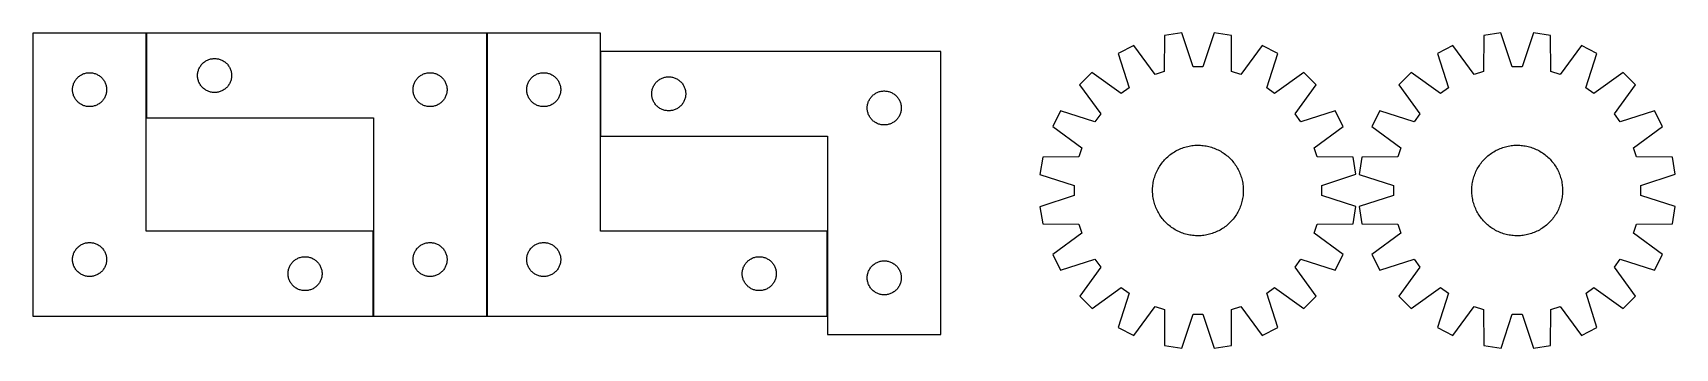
# Model space of a CAD drawing. Header units: millimetres. Extents: x 40 to 1488, y 7 to 285.
import ezdxf

# ---------------------------------------------------------------- set-up
doc = ezdxf.new("R2010")
doc.units = ezdxf.units.MM
doc.layers.add('COMMON', color=5, linetype='CONTINUOUS', true_color=0x0000ff)
doc.layers.add('CUT', color=7, linetype='CONTINUOUS', true_color=0x000000)

msp = doc.modelspace()

# ---------------------------------------------------------------- linework, layer by layer
at = {"layer": 'COMMON'}
for p, q in [((140.33902, 209.846747), (140.33902, 284.846747)), ((440.53902, 284.846747), (440.53902, 34.846747)), ((540.739021, 268.679755), (540.739021, 193.679755)), ((340.33902, 34.846747), (340.33902, 109.846747)), ((740.739021, 109.846747), (740.739021, 34.846747))]:
    msp.add_line(p, q, dxfattribs=at)
at = {"layer": 'CUT'}
for p, q in [((140.239019, 284.846747), (40.239019, 284.846747)), ((40.239019, 284.846747), (40.239019, 34.846747)), ((140.239019, 109.846747), (140.239019, 284.846747)), ((440.43902, 284.846747), (140.43902, 284.846747)), ((140.43902, 284.846747), (140.43902, 209.846747)), ((440.43902, 34.846747), (440.43902, 284.846747)), ((540.639021, 284.846747), (440.639021, 284.846747)), ((440.639021, 284.846747), (440.639021, 34.846747)), ((540.639021, 109.846747), (540.639021, 284.846747)), ((1037.951969, 282.661141), (1037.779321, 250.897248)), ((1053.148395, 285.069295), (1037.951969, 282.661141)), ((1063.133117, 254.915023), (1053.148395, 285.069295)), ((1081.687242, 285.071632), (1071.70746, 254.915726)), ((1096.884062, 282.665969), (1081.687242, 285.071632)), ((1097.061915, 250.902104), (1096.884062, 282.665969)), ((1319.405548, 282.665742), (1319.231732, 250.901855)), ((1334.602062, 285.073337), (1319.405548, 282.665742)), ((1344.585676, 254.918699), (1334.602062, 285.073337)), ((1363.14091, 285.074626), (1353.16002, 254.919086)), ((1378.337641, 282.668404), (1363.14091, 285.074626)), ((1378.514326, 250.904532), (1378.337641, 282.668404)), ((193.389369, 260.586929), (194.080304, 260.932281)), ((194.080304, 260.932281), (194.788101, 261.241607)), ((194.788101, 261.241607), (195.510884, 261.514086)), ((195.510884, 261.514086), (196.246735, 261.748995)), ((196.246735, 261.748995), (196.993704, 261.945713)), ((196.993704, 261.945713), (197.749808, 262.103717)), ((197.749808, 262.103717), (198.513045, 262.222587)), ((198.513045, 262.222587), (199.281388, 262.30201)), ((199.281388, 262.30201), (200.052801, 262.341774)), ((200.052801, 262.341774), (200.825239, 262.341774)), ((200.825239, 262.341774), (201.596652, 262.30201)), ((201.596652, 262.30201), (202.364995, 262.222587)), ((202.364995, 262.222587), (203.128231, 262.103717)), ((203.128231, 262.103717), (203.884336, 261.945713)), ((203.884336, 261.945713), (204.631304, 261.748995)), ((204.631304, 261.748995), (205.367156, 261.514086)), ((205.367156, 261.514086), (206.089938, 261.241607)), ((206.089938, 261.241607), (206.797736, 260.932281)), ((206.797736, 260.932281), (207.488671, 260.586929)), ((840.839022, 268.679755), (540.839022, 268.679755)), ((540.839022, 268.679755), (540.839022, 193.679755)), ((840.839022, 18.679755), (840.839022, 268.679755)), ((1010.810635, 273.839929), (997.102136, 266.853685)), ((997.102136, 266.853685), (1006.75352, 236.591076)), ((1029.624852, 248.246962), (1010.810635, 273.839929)), ((1124.026841, 273.849203), (1105.216817, 248.253154)), ((1137.736485, 266.865206), (1124.026841, 273.849203)), ((1128.090058, 236.601015), (1137.736485, 266.865206)), ((1292.263889, 273.845528), (1278.555134, 266.859788)), ((1278.555134, 266.859788), (1288.205406, 236.596824)), ((1311.077166, 248.251869), (1292.263889, 273.845528)), ((1405.480096, 273.850641), (1386.669131, 248.255283)), ((1419.189483, 266.866139), (1405.480096, 273.850641)), ((1409.541944, 236.602304), (1419.189483, 266.866139)), ((80.049919, 245.855028), (80.630121, 246.364954)), ((80.630121, 246.364954), (81.235805, 246.844336)), ((81.235805, 246.844336), (81.865363, 247.291903)), ((81.865363, 247.291903), (82.517127, 247.706467)), ((82.517127, 247.706467), (83.189368, 248.086929)), ((83.189368, 248.086929), (83.880303, 248.432281)), ((83.880303, 248.432281), (84.5881, 248.741607)), ((84.5881, 248.741607), (85.310883, 249.014086)), ((85.310883, 249.014086), (86.046734, 249.248995)), ((86.046734, 249.248995), (86.793703, 249.445713)), ((86.793703, 249.445713), (87.549807, 249.603717)), ((87.549807, 249.603717), (88.313044, 249.722587)), ((88.313044, 249.722587), (89.081387, 249.80201)), ((89.081387, 249.80201), (89.8528, 249.841774)), ((89.8528, 249.841774), (90.625238, 249.841774)), ((90.625238, 249.841774), (91.396651, 249.80201)), ((91.396651, 249.80201), (92.164994, 249.722587)), ((92.164994, 249.722587), (92.92823, 249.603717)), ((92.92823, 249.603717), (93.684335, 249.445713)), ((93.684335, 249.445713), (94.431303, 249.248995)), ((94.431303, 249.248995), (95.167155, 249.014086)), ((95.167155, 249.014086), (95.889937, 248.741607)), ((95.889937, 248.741607), (96.597735, 248.432281)), ((96.597735, 248.432281), (97.28867, 248.086929)), ((97.28867, 248.086929), (97.960911, 247.706467)), ((97.960911, 247.706467), (98.612675, 247.291903)), ((98.612675, 247.291903), (99.242233, 246.844336)), ((99.242233, 246.844336), (99.847917, 246.364954)), ((99.847917, 246.364954), (100.428119, 245.855028)), ((185.43902, 247.346747), (185.458909, 248.118929)), ((185.458909, 246.574566), (185.43902, 247.346747)), ((185.458909, 248.118929), (185.518522, 248.889062)), ((185.518522, 245.804432), (185.458909, 246.574566)), ((185.518522, 248.889062), (185.617701, 249.655106)), ((185.617701, 249.655106), (185.756185, 250.415028)), ((185.756185, 250.415028), (185.933604, 251.166814)), ((185.933604, 251.166814), (186.149489, 251.90847)), ((186.149489, 251.90847), (186.403268, 252.638029)), ((186.403268, 252.638029), (186.694266, 253.353556)), ((186.694266, 253.353556), (187.021714, 254.053154)), ((187.021714, 254.053154), (187.384741, 254.734968)), ((187.384741, 254.734968), (187.782386, 255.39719)), ((187.782386, 255.39719), (188.213595, 256.038064)), ((188.213595, 256.038064), (188.677223, 256.65589)), ((188.677223, 256.65589), (189.172041, 257.249029)), ((189.172041, 257.249029), (189.696737, 257.81591)), ((189.696737, 257.81591), (190.24992, 258.355028)), ((190.24992, 258.355028), (190.830122, 258.864954)), ((190.830122, 258.864954), (191.435806, 259.344336)), ((191.435806, 259.344336), (192.065364, 259.791903)), ((192.065364, 259.791903), (192.717128, 260.206467)), ((192.717128, 260.206467), (193.389369, 260.586929)), ((207.488671, 260.586929), (208.160912, 260.206467)), ((208.160912, 260.206467), (208.812676, 259.791903)), ((208.812676, 259.791903), (209.442234, 259.344336)), ((209.442234, 259.344336), (210.047918, 258.864954)), ((210.047918, 258.864954), (210.62812, 258.355028)), ((210.62812, 258.355028), (211.181303, 257.81591)), ((211.181303, 257.81591), (211.705999, 257.249029)), ((211.705999, 257.249029), (212.200817, 256.65589)), ((212.200817, 256.65589), (212.664445, 256.038064)), ((212.664445, 256.038064), (213.095653, 255.39719)), ((213.095653, 255.39719), (213.493298, 254.734968)), ((213.493298, 254.734968), (213.856326, 254.053154)), ((213.856326, 254.053154), (214.183773, 253.353556)), ((214.183773, 253.353556), (214.474772, 252.638029)), ((214.474772, 252.638029), (214.728551, 251.90847)), ((214.728551, 251.90847), (214.944436, 251.166814)), ((214.944436, 251.166814), (215.121855, 250.415028)), ((215.121855, 250.415028), (215.260338, 249.655106)), ((215.260338, 249.655106), (215.359518, 248.889062)), ((215.359518, 248.889062), (215.419131, 248.118929)), ((215.419131, 246.574566), (215.359518, 245.804432)), ((215.419131, 248.118929), (215.43902, 247.346747)), ((215.43902, 247.346747), (215.419131, 246.574566)), ((380.24992, 245.855028), (380.830122, 246.364954)), ((380.830122, 246.364954), (381.435806, 246.844336)), ((381.435806, 246.844336), (382.065364, 247.291903)), ((382.065364, 247.291903), (382.717128, 247.706467)), ((382.717128, 247.706467), (383.389369, 248.086929)), ((383.389369, 248.086929), (384.080304, 248.432281)), ((384.080304, 248.432281), (384.788101, 248.741607)), ((384.788101, 248.741607), (385.510884, 249.014086)), ((385.510884, 249.014086), (386.246735, 249.248995)), ((386.246735, 249.248995), (386.993704, 249.445713)), ((386.993704, 249.445713), (387.749808, 249.603717)), ((387.749808, 249.603717), (388.513045, 249.722587)), ((388.513045, 249.722587), (389.281388, 249.80201)), ((389.281388, 249.80201), (390.052801, 249.841774)), ((390.052801, 249.841774), (390.825239, 249.841774)), ((390.825239, 249.841774), (391.596652, 249.80201)), ((391.596652, 249.80201), (392.364995, 249.722587)), ((392.364995, 249.722587), (393.128231, 249.603717)), ((393.128231, 249.603717), (393.884336, 249.445713)), ((393.884336, 249.445713), (394.631304, 249.248995)), ((394.631304, 249.248995), (395.367156, 249.014086)), ((395.367156, 249.014086), (396.089938, 248.741607)), ((396.089938, 248.741607), (396.797736, 248.432281)), ((396.797736, 248.432281), (397.488671, 248.086929)), ((397.488671, 248.086929), (398.160912, 247.706467)), ((398.160912, 247.706467), (398.812676, 247.291903)), ((398.812676, 247.291903), (399.442234, 246.844336)), ((399.442234, 246.844336), (400.047918, 246.364954)), ((400.047918, 246.364954), (400.62812, 245.855028)), ((480.449921, 245.855028), (481.030123, 246.364954)), ((481.030123, 246.364954), (481.635807, 246.844336)), ((481.635807, 246.844336), (482.265365, 247.291903)), ((482.265365, 247.291903), (482.917129, 247.706467)), ((482.917129, 247.706467), (483.58937, 248.086929)), ((483.58937, 248.086929), (484.280305, 248.432281)), ((484.280305, 248.432281), (484.988102, 248.741607)), ((484.988102, 248.741607), (485.710885, 249.014086)), ((485.710885, 249.014086), (486.446736, 249.248995)), ((486.446736, 249.248995), (487.193705, 249.445713)), ((487.193705, 249.445713), (487.949809, 249.603717)), ((487.949809, 249.603717), (488.713046, 249.722587)), ((488.713046, 249.722587), (489.481389, 249.80201)), ((489.481389, 249.80201), (490.252802, 249.841774)), ((490.252802, 249.841774), (491.02524, 249.841774)), ((491.02524, 249.841774), (491.796653, 249.80201)), ((491.796653, 249.80201), (492.564996, 249.722587)), ((492.564996, 249.722587), (493.328232, 249.603717)), ((493.328232, 249.603717), (494.084337, 249.445713)), ((494.084337, 249.445713), (494.831305, 249.248995)), ((494.831305, 249.248995), (495.567157, 249.014086)), ((495.567157, 249.014086), (496.289939, 248.741607)), ((496.289939, 248.741607), (496.997737, 248.432281)), ((496.997737, 248.432281), (497.688672, 248.086929)), ((497.688672, 248.086929), (498.360913, 247.706467)), ((498.360913, 247.706467), (499.012677, 247.291903)), ((499.012677, 247.291903), (499.642235, 246.844336)), ((499.642235, 246.844336), (500.247919, 246.364954)), ((500.247919, 246.364954), (500.828121, 245.855028)), ((599.68139, 246.135018), (600.452803, 246.174782)), ((600.452803, 246.174782), (601.225241, 246.174782)), ((601.225241, 246.174782), (601.996654, 246.135018)), ((974.015097, 250.07708), (963.136408, 239.196609)), ((999.817143, 231.550635), (974.015097, 250.07708)), ((1037.779321, 250.897248), (1029.624852, 248.246962)), ((1071.70746, 254.915726), (1063.133117, 254.915023)), ((1105.216817, 248.253154), (1097.061915, 250.902104)), ((1160.826271, 250.092383), (1135.027261, 231.561711)), ((1171.706743, 239.213694), (1160.826271, 250.092383)), ((1255.467479, 250.084031), (1244.588389, 239.203959)), ((1281.268843, 231.556637), (1255.467479, 250.084031)), ((1319.231732, 250.901855), (1311.077166, 248.251869)), ((1353.16002, 254.919086), (1344.585676, 254.918699)), ((1386.669131, 248.255283), (1378.514326, 250.904532)), ((1442.278653, 250.092468), (1416.478962, 231.562744)), ((1453.158725, 239.213379), (1442.278653, 250.092468)), ((75.239019, 234.846747), (75.258908, 235.618929)), ((75.258908, 234.074566), (75.239019, 234.846747)), ((75.258908, 235.618929), (75.318521, 236.389062)), ((75.318521, 233.304432), (75.258908, 234.074566)), ((75.318521, 236.389062), (75.4177, 237.155106)), ((75.4177, 232.538389), (75.318521, 233.304432)), ((75.4177, 237.155106), (75.556184, 237.915028)), ((75.556184, 231.778466), (75.4177, 232.538389)), ((75.556184, 237.915028), (75.733603, 238.666814)), ((75.733603, 231.026681), (75.556184, 231.778466)), ((75.733603, 238.666814), (75.949488, 239.40847)), ((75.949488, 239.40847), (76.203267, 240.138029)), ((76.203267, 240.138029), (76.494265, 240.853556)), ((76.494265, 240.853556), (76.821713, 241.553154)), ((76.821713, 241.553154), (77.18474, 242.234968)), ((77.18474, 242.234968), (77.582385, 242.89719)), ((77.582385, 242.89719), (78.013594, 243.538064)), ((78.013594, 243.538064), (78.477222, 244.15589)), ((78.477222, 244.15589), (78.97204, 244.749029)), ((78.97204, 244.749029), (79.496736, 245.31591)), ((79.496736, 245.31591), (80.049919, 245.855028)), ((100.428119, 245.855028), (100.981302, 245.31591)), ((100.981302, 245.31591), (101.505998, 244.749029)), ((101.505998, 244.749029), (102.000816, 244.15589)), ((102.000816, 244.15589), (102.464444, 243.538064)), ((102.464444, 243.538064), (102.895652, 242.89719)), ((102.895652, 242.89719), (103.293297, 242.234968)), ((103.293297, 242.234968), (103.656325, 241.553154)), ((103.656325, 241.553154), (103.983772, 240.853556)), ((103.983772, 240.853556), (104.274771, 240.138029)), ((104.274771, 240.138029), (104.52855, 239.40847)), ((104.52855, 239.40847), (104.744435, 238.666814)), ((104.744435, 238.666814), (104.921854, 237.915028)), ((104.921854, 231.778466), (104.744435, 231.026681)), ((104.921854, 237.915028), (105.060337, 237.155106)), ((105.060337, 232.538389), (104.921854, 231.778466)), ((105.060337, 237.155106), (105.159517, 236.389062)), ((105.159517, 233.304432), (105.060337, 232.538389)), ((105.159517, 236.389062), (105.21913, 235.618929)), ((105.21913, 234.074566), (105.159517, 233.304432)), ((105.21913, 235.618929), (105.239019, 234.846747)), ((105.239019, 234.846747), (105.21913, 234.074566)), ((185.617701, 245.038389), (185.518522, 245.804432)), ((185.756185, 244.278466), (185.617701, 245.038389)), ((185.933604, 243.526681), (185.756185, 244.278466)), ((186.149489, 242.785025), (185.933604, 243.526681)), ((186.403268, 242.055466), (186.149489, 242.785025)), ((186.694266, 241.339939), (186.403268, 242.055466)), ((187.021714, 240.64034), (186.694266, 241.339939)), ((187.384741, 239.958526), (187.021714, 240.64034)), ((187.782386, 239.296304), (187.384741, 239.958526)), ((188.213595, 238.655431), (187.782386, 239.296304)), ((188.677223, 238.037605), (188.213595, 238.655431)), ((189.172041, 237.444466), (188.677223, 238.037605)), ((189.696737, 236.877585), (189.172041, 237.444466)), ((190.24992, 236.338467), (189.696737, 236.877585)), ((190.830122, 235.828541), (190.24992, 236.338467)), ((191.435806, 235.349159), (190.830122, 235.828541)), ((192.065364, 234.901592), (191.435806, 235.349159)), ((192.717128, 234.487028), (192.065364, 234.901592)), ((193.389369, 234.106565), (192.717128, 234.487028)), ((194.080304, 233.761213), (193.389369, 234.106565)), ((194.788101, 233.451888), (194.080304, 233.761213)), ((195.510884, 233.179409), (194.788101, 233.451888)), ((196.246735, 232.944499), (195.510884, 233.179409)), ((196.993704, 232.747782), (196.246735, 232.944499)), ((197.749808, 232.589778), (196.993704, 232.747782)), ((198.513045, 232.470907), (197.749808, 232.589778)), ((199.281388, 232.391484), (198.513045, 232.470907)), ((200.052801, 232.35172), (199.281388, 232.391484)), ((200.825239, 232.35172), (200.052801, 232.35172)), ((201.596652, 232.391484), (200.825239, 232.35172)), ((202.364995, 232.470907), (201.596652, 232.391484)), ((203.128231, 232.589778), (202.364995, 232.470907)), ((203.884336, 232.747782), (203.128231, 232.589778)), ((204.631304, 232.944499), (203.884336, 232.747782)), ((205.367156, 233.179409), (204.631304, 232.944499)), ((206.089938, 233.451888), (205.367156, 233.179409)), ((206.797736, 233.761213), (206.089938, 233.451888)), ((207.488671, 234.106565), (206.797736, 233.761213)), ((208.160912, 234.487028), (207.488671, 234.106565)), ((208.812676, 234.901592), (208.160912, 234.487028)), ((209.442234, 235.349159), (208.812676, 234.901592)), ((210.047918, 235.828541), (209.442234, 235.349159)), ((210.62812, 236.338467), (210.047918, 235.828541)), ((211.181303, 236.877585), (210.62812, 236.338467)), ((211.705999, 237.444466), (211.181303, 236.877585)), ((212.200817, 238.037605), (211.705999, 237.444466)), ((212.664445, 238.655431), (212.200817, 238.037605)), ((213.095653, 239.296304), (212.664445, 238.655431)), ((213.493298, 239.958526), (213.095653, 239.296304)), ((213.856326, 240.64034), (213.493298, 239.958526)), ((214.183773, 241.339939), (213.856326, 240.64034)), ((214.474772, 242.055466), (214.183773, 241.339939)), ((214.728551, 242.785025), (214.474772, 242.055466)), ((214.944436, 243.526681), (214.728551, 242.785025)), ((215.121855, 244.278466), (214.944436, 243.526681)), ((215.260338, 245.038389), (215.121855, 244.278466)), ((215.359518, 245.804432), (215.260338, 245.038389)), ((375.43902, 234.846747), (375.458909, 235.618929)), ((375.458909, 234.074566), (375.43902, 234.846747)), ((375.458909, 235.618929), (375.518522, 236.389062)), ((375.518522, 233.304432), (375.458909, 234.074566)), ((375.518522, 236.389062), (375.617701, 237.155106)), ((375.617701, 232.538389), (375.518522, 233.304432)), ((375.617701, 237.155106), (375.756185, 237.915028)), ((375.756185, 231.778466), (375.617701, 232.538389)), ((375.756185, 237.915028), (375.933604, 238.666814)), ((375.933604, 231.026681), (375.756185, 231.778466)), ((375.933604, 238.666814), (376.149489, 239.40847)), ((376.149489, 239.40847), (376.403268, 240.138029)), ((376.403268, 240.138029), (376.694266, 240.853556)), ((376.694266, 240.853556), (377.021714, 241.553154)), ((377.021714, 241.553154), (377.384741, 242.234968)), ((377.384741, 242.234968), (377.782386, 242.89719)), ((377.782386, 242.89719), (378.213595, 243.538064)), ((378.213595, 243.538064), (378.677223, 244.15589)), ((378.677223, 244.15589), (379.172041, 244.749029)), ((379.172041, 244.749029), (379.696737, 245.31591)), ((379.696737, 245.31591), (380.24992, 245.855028)), ((400.62812, 245.855028), (401.181303, 245.31591)), ((401.181303, 245.31591), (401.705999, 244.749029)), ((401.705999, 244.749029), (402.200817, 244.15589)), ((402.200817, 244.15589), (402.664445, 243.538064)), ((402.664445, 243.538064), (403.095653, 242.89719)), ((403.095653, 242.89719), (403.493298, 242.234968)), ((403.493298, 242.234968), (403.856326, 241.553154)), ((403.856326, 241.553154), (404.183773, 240.853556)), ((404.183773, 240.853556), (404.474772, 240.138029)), ((404.474772, 240.138029), (404.728551, 239.40847)), ((404.728551, 239.40847), (404.944436, 238.666814)), ((404.944436, 238.666814), (405.121855, 237.915028)), ((405.121855, 231.778466), (404.944436, 231.026681)), ((405.121855, 237.915028), (405.260338, 237.155106)), ((405.260338, 232.538389), (405.121855, 231.778466)), ((405.260338, 237.155106), (405.359518, 236.389062)), ((405.359518, 233.304432), (405.260338, 232.538389)), ((405.359518, 236.389062), (405.419131, 235.618929)), ((405.419131, 234.074566), (405.359518, 233.304432)), ((405.419131, 235.618929), (405.43902, 234.846747)), ((405.43902, 234.846747), (405.419131, 234.074566)), ((475.639021, 234.846747), (475.65891, 235.618929)), ((475.65891, 234.074566), (475.639021, 234.846747)), ((475.65891, 235.618929), (475.718523, 236.389062)), ((475.718523, 233.304432), (475.65891, 234.074566)), ((475.718523, 236.389062), (475.817702, 237.155106)), ((475.817702, 232.538389), (475.718523, 233.304432)), ((475.817702, 237.155106), (475.956186, 237.915028)), ((475.956186, 231.778466), (475.817702, 232.538389)), ((475.956186, 237.915028), (476.133605, 238.666814)), ((476.133605, 231.026681), (475.956186, 231.778466)), ((476.133605, 238.666814), (476.34949, 239.40847)), ((476.34949, 239.40847), (476.603269, 240.138029)), ((476.603269, 240.138029), (476.894267, 240.853556)), ((476.894267, 240.853556), (477.221715, 241.553154)), ((477.221715, 241.553154), (477.584742, 242.234968)), ((477.584742, 242.234968), (477.982387, 242.89719)), ((477.982387, 242.89719), (478.413596, 243.538064)), ((478.413596, 243.538064), (478.877224, 244.15589)), ((478.877224, 244.15589), (479.372042, 244.749029)), ((479.372042, 244.749029), (479.896738, 245.31591)), ((479.896738, 245.31591), (480.449921, 245.855028)), ((500.828121, 245.855028), (501.381304, 245.31591)), ((501.381304, 245.31591), (501.906, 244.749029)), ((501.906, 244.749029), (502.400818, 244.15589)), ((502.400818, 244.15589), (502.864446, 243.538064)), ((502.864446, 243.538064), (503.295654, 242.89719)), ((503.295654, 242.89719), (503.693299, 242.234968)), ((503.693299, 242.234968), (504.056327, 241.553154)), ((504.056327, 241.553154), (504.383774, 240.853556)), ((504.383774, 240.853556), (504.674773, 240.138029)), ((504.674773, 240.138029), (504.928552, 239.40847)), ((504.928552, 239.40847), (505.144437, 238.666814)), ((505.144437, 238.666814), (505.321856, 237.915028)), ((505.321856, 231.778466), (505.144437, 231.026681)), ((505.321856, 237.915028), (505.460339, 237.155106)), ((505.460339, 232.538389), (505.321856, 231.778466)), ((505.460339, 237.155106), (505.559519, 236.389062)), ((505.559519, 233.304432), (505.460339, 232.538389)), ((505.559519, 236.389062), (505.619132, 235.618929)), ((505.619132, 234.074566), (505.559519, 233.304432)), ((505.619132, 235.618929), (505.639021, 234.846747)), ((505.639021, 234.846747), (505.619132, 234.074566)), ((585.839022, 231.179755), (585.858911, 231.951936)), ((585.858911, 231.951936), (585.918524, 232.72207)), ((585.918524, 232.72207), (586.017703, 233.488114)), ((586.017703, 233.488114), (586.156187, 234.248036)), ((586.156187, 234.248036), (586.333606, 234.999822)), ((586.333606, 234.999822), (586.549491, 235.741478)), ((586.549491, 235.741478), (586.80327, 236.471036)), ((586.80327, 236.471036), (587.094268, 237.186564)), ((587.094268, 237.186564), (587.421716, 237.886162)), ((587.421716, 237.886162), (587.784743, 238.567976)), ((587.784743, 238.567976), (588.182388, 239.230198)), ((588.182388, 239.230198), (588.613597, 239.871072)), ((588.613597, 239.871072), (589.077225, 240.488897)), ((589.077225, 240.488897), (589.572043, 241.082037)), ((589.572043, 241.082037), (590.096739, 241.648917)), ((590.096739, 241.648917), (590.649922, 242.188036)), ((590.649922, 242.188036), (591.230124, 242.697962)), ((591.230124, 242.697962), (591.835808, 243.177344)), ((591.835808, 243.177344), (592.465366, 243.62491)), ((592.465366, 243.62491), (593.11713, 244.039475)), ((593.11713, 244.039475), (593.789371, 244.419937)), ((593.789371, 244.419937), (594.480306, 244.765289)), ((594.480306, 244.765289), (595.188103, 245.074615)), ((595.188103, 245.074615), (595.910886, 245.347094)), ((595.910886, 245.347094), (596.646737, 245.582003)), ((596.646737, 245.582003), (597.393706, 245.778721)), ((597.393706, 245.778721), (598.14981, 245.936724)), ((598.14981, 245.936724), (598.913047, 246.055595)), ((598.913047, 246.055595), (599.68139, 246.135018)), ((601.996654, 246.135018), (602.764997, 246.055595)), ((602.764997, 246.055595), (603.528233, 245.936724)), ((603.528233, 245.936724), (604.284338, 245.778721)), ((604.284338, 245.778721), (605.031306, 245.582003)), ((605.031306, 245.582003), (605.767158, 245.347094)), ((605.767158, 245.347094), (606.48994, 245.074615)), ((606.48994, 245.074615), (607.197738, 244.765289)), ((607.197738, 244.765289), (607.888673, 244.419937)), ((607.888673, 244.419937), (608.560914, 244.039475)), ((608.560914, 244.039475), (609.212678, 243.62491)), ((609.212678, 243.62491), (609.842236, 243.177344)), ((609.842236, 243.177344), (610.44792, 242.697962)), ((610.44792, 242.697962), (611.028122, 242.188036)), ((611.028122, 242.188036), (611.581305, 241.648917)), ((611.581305, 241.648917), (612.106001, 241.082037)), ((612.106001, 241.082037), (612.600819, 240.488897)), ((612.600819, 240.488897), (613.064447, 239.871072)), ((613.064447, 239.871072), (613.495655, 239.230198)), ((613.495655, 239.230198), (613.8933, 238.567976)), ((613.8933, 238.567976), (614.256328, 237.886162)), ((614.256328, 237.886162), (614.583775, 237.186564)), ((614.583775, 237.186564), (614.874774, 236.471036)), ((614.874774, 236.471036), (615.128553, 235.741478)), ((615.128553, 235.741478), (615.344438, 234.999822)), ((615.344438, 234.999822), (615.521857, 234.248036)), ((615.521857, 234.248036), (615.66034, 233.488114)), ((615.66034, 233.488114), (615.75952, 232.72207)), ((615.75952, 232.72207), (615.819133, 231.951936)), ((615.819133, 231.951936), (615.839022, 231.179755)), ((783.11713, 231.539475), (783.789371, 231.919937)), ((783.789371, 231.919937), (784.480306, 232.265289)), ((784.480306, 232.265289), (785.188103, 232.574615)), ((785.188103, 232.574615), (785.910886, 232.847094)), ((785.910886, 232.847094), (786.646737, 233.082003)), ((786.646737, 233.082003), (787.393706, 233.278721)), ((787.393706, 233.278721), (788.14981, 233.436724)), ((788.14981, 233.436724), (788.913047, 233.555595)), ((788.913047, 233.555595), (789.68139, 233.635018)), ((789.68139, 233.635018), (790.452803, 233.674782)), ((790.452803, 233.674782), (791.225241, 233.674782)), ((791.225241, 233.674782), (791.996654, 233.635018)), ((791.996654, 233.635018), (792.764997, 233.555595)), ((792.764997, 233.555595), (793.528233, 233.436724)), ((793.528233, 233.436724), (794.284338, 233.278721)), ((794.284338, 233.278721), (795.031306, 233.082003)), ((795.031306, 233.082003), (795.767158, 232.847094)), ((795.767158, 232.847094), (796.48994, 232.574615)), ((796.48994, 232.574615), (797.197738, 232.265289)), ((797.197738, 232.265289), (797.888673, 231.919937)), ((797.888673, 231.919937), (798.560914, 231.539475)), ((963.136408, 239.196609), (981.66708, 213.397598)), ((1006.75352, 236.591076), (999.817143, 231.550635)), ((1135.027261, 231.561711), (1128.090058, 236.601015)), ((1153.180298, 213.411648), (1171.706743, 239.213694)), ((1244.588389, 239.203959), (1263.118114, 213.404268)), ((1288.205406, 236.596824), (1281.268843, 231.556637)), ((1416.478962, 231.562744), (1409.541944, 236.602304)), ((1434.631331, 213.412014), (1453.158725, 239.213379)), ((75.949488, 230.285025), (75.733603, 231.026681)), ((76.203267, 229.555466), (75.949488, 230.285025)), ((76.494265, 228.839939), (76.203267, 229.555466)), ((76.821713, 228.14034), (76.494265, 228.839939)), ((77.18474, 227.458526), (76.821713, 228.14034)), ((77.582385, 226.796304), (77.18474, 227.458526)), ((78.013594, 226.155431), (77.582385, 226.796304)), ((78.477222, 225.537605), (78.013594, 226.155431)), ((78.97204, 224.944466), (78.477222, 225.537605)), ((79.496736, 224.377585), (78.97204, 224.944466)), ((80.049919, 223.838467), (79.496736, 224.377585)), ((80.630121, 223.328541), (80.049919, 223.838467)), ((81.235805, 222.849159), (80.630121, 223.328541)), ((81.865363, 222.401592), (81.235805, 222.849159)), ((82.517127, 221.987028), (81.865363, 222.401592)), ((83.189368, 221.606565), (82.517127, 221.987028)), ((83.880303, 221.261213), (83.189368, 221.606565)), ((84.5881, 220.951888), (83.880303, 221.261213)), ((85.310883, 220.679409), (84.5881, 220.951888)), ((86.046734, 220.444499), (85.310883, 220.679409)), ((86.793703, 220.247782), (86.046734, 220.444499)), ((87.549807, 220.089778), (86.793703, 220.247782)), ((88.313044, 219.970907), (87.549807, 220.089778)), ((89.081387, 219.891484), (88.313044, 219.970907)), ((89.8528, 219.85172), (89.081387, 219.891484)), ((90.625238, 219.85172), (89.8528, 219.85172)), ((91.396651, 219.891484), (90.625238, 219.85172)), ((92.164994, 219.970907), (91.396651, 219.891484)), ((92.92823, 220.089778), (92.164994, 219.970907)), ((93.684335, 220.247782), (92.92823, 220.089778)), ((94.431303, 220.444499), (93.684335, 220.247782)), ((95.167155, 220.679409), (94.431303, 220.444499)), ((95.889937, 220.951888), (95.167155, 220.679409)), ((96.597735, 221.261213), (95.889937, 220.951888)), ((97.28867, 221.606565), (96.597735, 221.261213)), ((97.960911, 221.987028), (97.28867, 221.606565)), ((98.612675, 222.401592), (97.960911, 221.987028)), ((99.242233, 222.849159), (98.612675, 222.401592)), ((99.847917, 223.328541), (99.242233, 222.849159)), ((100.428119, 223.838467), (99.847917, 223.328541)), ((100.981302, 224.377585), (100.428119, 223.838467)), ((101.505998, 224.944466), (100.981302, 224.377585)), ((102.000816, 225.537605), (101.505998, 224.944466)), ((102.464444, 226.155431), (102.000816, 225.537605)), ((102.895652, 226.796304), (102.464444, 226.155431)), ((103.293297, 227.458526), (102.895652, 226.796304)), ((103.656325, 228.14034), (103.293297, 227.458526)), ((103.983772, 228.839939), (103.656325, 228.14034)), ((104.274771, 229.555466), (103.983772, 228.839939)), ((104.52855, 230.285025), (104.274771, 229.555466)), ((104.744435, 231.026681), (104.52855, 230.285025)), ((376.149489, 230.285025), (375.933604, 231.026681)), ((376.403268, 229.555466), (376.149489, 230.285025)), ((376.694266, 228.839939), (376.403268, 229.555466)), ((377.021714, 228.14034), (376.694266, 228.839939)), ((377.384741, 227.458526), (377.021714, 228.14034)), ((377.782386, 226.796304), (377.384741, 227.458526)), ((378.213595, 226.155431), (377.782386, 226.796304)), ((378.677223, 225.537605), (378.213595, 226.155431)), ((379.172041, 224.944466), (378.677223, 225.537605)), ((379.696737, 224.377585), (379.172041, 224.944466)), ((380.24992, 223.838467), (379.696737, 224.377585)), ((380.830122, 223.328541), (380.24992, 223.838467)), ((381.435806, 222.849159), (380.830122, 223.328541)), ((382.065364, 222.401592), (381.435806, 222.849159)), ((382.717128, 221.987028), (382.065364, 222.401592)), ((383.389369, 221.606565), (382.717128, 221.987028)), ((384.080304, 221.261213), (383.389369, 221.606565)), ((384.788101, 220.951888), (384.080304, 221.261213)), ((385.510884, 220.679409), (384.788101, 220.951888)), ((386.246735, 220.444499), (385.510884, 220.679409)), ((386.993704, 220.247782), (386.246735, 220.444499)), ((387.749808, 220.089778), (386.993704, 220.247782)), ((388.513045, 219.970907), (387.749808, 220.089778)), ((389.281388, 219.891484), (388.513045, 219.970907)), ((390.052801, 219.85172), (389.281388, 219.891484)), ((390.825239, 219.85172), (390.052801, 219.85172)), ((391.596652, 219.891484), (390.825239, 219.85172)), ((392.364995, 219.970907), (391.596652, 219.891484)), ((393.128231, 220.089778), (392.364995, 219.970907)), ((393.884336, 220.247782), (393.128231, 220.089778)), ((394.631304, 220.444499), (393.884336, 220.247782)), ((395.367156, 220.679409), (394.631304, 220.444499)), ((396.089938, 220.951888), (395.367156, 220.679409)), ((396.797736, 221.261213), (396.089938, 220.951888)), ((397.488671, 221.606565), (396.797736, 221.261213)), ((398.160912, 221.987028), (397.488671, 221.606565)), ((398.812676, 222.401592), (398.160912, 221.987028)), ((399.442234, 222.849159), (398.812676, 222.401592)), ((400.047918, 223.328541), (399.442234, 222.849159)), ((400.62812, 223.838467), (400.047918, 223.328541)), ((401.181303, 224.377585), (400.62812, 223.838467)), ((401.705999, 224.944466), (401.181303, 224.377585)), ((402.200817, 225.537605), (401.705999, 224.944466)), ((402.664445, 226.155431), (402.200817, 225.537605)), ((403.095653, 226.796304), (402.664445, 226.155431)), ((403.493298, 227.458526), (403.095653, 226.796304)), ((403.856326, 228.14034), (403.493298, 227.458526)), ((404.183773, 228.839939), (403.856326, 228.14034)), ((404.474772, 229.555466), (404.183773, 228.839939)), ((404.728551, 230.285025), (404.474772, 229.555466)), ((404.944436, 231.026681), (404.728551, 230.285025)), ((476.34949, 230.285025), (476.133605, 231.026681)), ((476.603269, 229.555466), (476.34949, 230.285025)), ((476.894267, 228.839939), (476.603269, 229.555466)), ((477.221715, 228.14034), (476.894267, 228.839939)), ((477.584742, 227.458526), (477.221715, 228.14034)), ((477.982387, 226.796304), (477.584742, 227.458526)), ((478.413596, 226.155431), (477.982387, 226.796304)), ((478.877224, 225.537605), (478.413596, 226.155431)), ((479.372042, 224.944466), (478.877224, 225.537605)), ((479.896738, 224.377585), (479.372042, 224.944466)), ((480.449921, 223.838467), (479.896738, 224.377585)), ((481.030123, 223.328541), (480.449921, 223.838467)), ((481.635807, 222.849159), (481.030123, 223.328541)), ((482.265365, 222.401592), (481.635807, 222.849159)), ((482.917129, 221.987028), (482.265365, 222.401592)), ((483.58937, 221.606565), (482.917129, 221.987028)), ((484.280305, 221.261213), (483.58937, 221.606565)), ((484.988102, 220.951888), (484.280305, 221.261213)), ((485.710885, 220.679409), (484.988102, 220.951888)), ((486.446736, 220.444499), (485.710885, 220.679409)), ((487.193705, 220.247782), (486.446736, 220.444499)), ((487.949809, 220.089778), (487.193705, 220.247782)), ((488.713046, 219.970907), (487.949809, 220.089778)), ((489.481389, 219.891484), (488.713046, 219.970907)), ((490.252802, 219.85172), (489.481389, 219.891484)), ((491.02524, 219.85172), (490.252802, 219.85172)), ((491.796653, 219.891484), (491.02524, 219.85172)), ((492.564996, 219.970907), (491.796653, 219.891484)), ((493.328232, 220.089778), (492.564996, 219.970907)), ((494.084337, 220.247782), (493.328232, 220.089778)), ((494.831305, 220.444499), (494.084337, 220.247782)), ((495.567157, 220.679409), (494.831305, 220.444499)), ((496.289939, 220.951888), (495.567157, 220.679409)), ((496.997737, 221.261213), (496.289939, 220.951888)), ((497.688672, 221.606565), (496.997737, 221.261213)), ((498.360913, 221.987028), (497.688672, 221.606565)), ((499.012677, 222.401592), (498.360913, 221.987028)), ((499.642235, 222.849159), (499.012677, 222.401592)), ((500.247919, 223.328541), (499.642235, 222.849159)), ((500.828121, 223.838467), (500.247919, 223.328541)), ((501.381304, 224.377585), (500.828121, 223.838467)), ((501.906, 224.944466), (501.381304, 224.377585)), ((502.400818, 225.537605), (501.906, 224.944466)), ((502.864446, 226.155431), (502.400818, 225.537605)), ((503.295654, 226.796304), (502.864446, 226.155431)), ((503.693299, 227.458526), (503.295654, 226.796304)), ((504.056327, 228.14034), (503.693299, 227.458526)), ((504.383774, 228.839939), (504.056327, 228.14034)), ((504.674773, 229.555466), (504.383774, 228.839939)), ((504.928552, 230.285025), (504.674773, 229.555466)), ((505.144437, 231.026681), (504.928552, 230.285025)), ((585.858911, 230.407574), (585.839022, 231.179755)), ((585.918524, 229.63744), (585.858911, 230.407574)), ((586.017703, 228.871397), (585.918524, 229.63744)), ((586.156187, 228.111474), (586.017703, 228.871397)), ((586.333606, 227.359688), (586.156187, 228.111474)), ((586.549491, 226.618033), (586.333606, 227.359688)), ((586.80327, 225.888474), (586.549491, 226.618033)), ((587.094268, 225.172947), (586.80327, 225.888474)), ((587.421716, 224.473348), (587.094268, 225.172947)), ((587.784743, 223.791534), (587.421716, 224.473348)), ((588.182388, 223.129312), (587.784743, 223.791534)), ((588.613597, 222.488439), (588.182388, 223.129312)), ((589.077225, 221.870613), (588.613597, 222.488439)), ((589.572043, 221.277473), (589.077225, 221.870613)), ((590.096739, 220.710593), (589.572043, 221.277473)), ((590.649922, 220.171475), (590.096739, 220.710593)), ((591.230124, 219.661548), (590.649922, 220.171475)), ((591.835808, 219.182166), (591.230124, 219.661548)), ((592.465366, 218.7346), (591.835808, 219.182166)), ((593.11713, 218.320036), (592.465366, 218.7346)), ((593.789371, 217.939573), (593.11713, 218.320036)), ((594.480306, 217.594221), (593.789371, 217.939573)), ((595.188103, 217.284896), (594.480306, 217.594221)), ((595.910886, 217.012417), (595.188103, 217.284896)), ((606.48994, 217.284896), (605.767158, 217.012417)), ((607.197738, 217.594221), (606.48994, 217.284896)), ((607.888673, 217.939573), (607.197738, 217.594221)), ((608.560914, 218.320036), (607.888673, 217.939573)), ((609.212678, 218.7346), (608.560914, 218.320036)), ((609.842236, 219.182166), (609.212678, 218.7346)), ((610.44792, 219.661548), (609.842236, 219.182166)), ((611.028122, 220.171475), (610.44792, 219.661548)), ((611.581305, 220.710593), (611.028122, 220.171475)), ((612.106001, 221.277473), (611.581305, 220.710593)), ((612.600819, 221.870613), (612.106001, 221.277473)), ((613.064447, 222.488439), (612.600819, 221.870613)), ((613.495655, 223.129312), (613.064447, 222.488439)), ((613.8933, 223.791534), (613.495655, 223.129312)), ((614.256328, 224.473348), (613.8933, 223.791534)), ((614.583775, 225.172947), (614.256328, 224.473348)), ((614.874774, 225.888474), (614.583775, 225.172947)), ((615.128553, 226.618033), (614.874774, 225.888474)), ((615.344438, 227.359688), (615.128553, 226.618033)), ((615.521857, 228.111474), (615.344438, 227.359688)), ((615.66034, 228.871397), (615.521857, 228.111474)), ((615.75952, 229.63744), (615.66034, 228.871397)), ((615.819133, 230.407574), (615.75952, 229.63744)), ((615.839022, 231.179755), (615.819133, 230.407574)), ((775.839022, 218.679755), (775.858911, 219.451936)), ((775.858911, 217.907574), (775.839022, 218.679755)), ((775.858911, 219.451936), (775.918524, 220.22207)), ((775.918524, 217.13744), (775.858911, 217.907574)), ((775.918524, 220.22207), (776.017703, 220.988114)), ((776.017703, 220.988114), (776.156187, 221.748036)), ((776.156187, 221.748036), (776.333606, 222.499822)), ((776.333606, 222.499822), (776.549491, 223.241478)), ((776.549491, 223.241478), (776.80327, 223.971036)), ((776.80327, 223.971036), (777.094268, 224.686564)), ((777.094268, 224.686564), (777.421716, 225.386162)), ((777.421716, 225.386162), (777.784743, 226.067976)), ((777.784743, 226.067976), (778.182388, 226.730198)), ((778.182388, 226.730198), (778.613597, 227.371072)), ((778.613597, 227.371072), (779.077225, 227.988897)), ((779.077225, 227.988897), (779.572043, 228.582037)), ((779.572043, 228.582037), (780.096739, 229.148917)), ((780.096739, 229.148917), (780.649922, 229.688036)), ((780.649922, 229.688036), (781.230124, 230.197962)), ((781.230124, 230.197962), (781.835808, 230.677344)), ((781.835808, 230.677344), (782.465366, 231.12491)), ((782.465366, 231.12491), (783.11713, 231.539475)), ((798.560914, 231.539475), (799.212678, 231.12491)), ((799.212678, 231.12491), (799.842236, 230.677344)), ((799.842236, 230.677344), (800.44792, 230.197962)), ((800.44792, 230.197962), (801.028122, 229.688036)), ((801.028122, 229.688036), (801.581305, 229.148917)), ((801.581305, 229.148917), (802.106001, 228.582037)), ((802.106001, 228.582037), (802.600819, 227.988897)), ((802.600819, 227.988897), (803.064447, 227.371072)), ((803.064447, 227.371072), (803.495655, 226.730198)), ((803.495655, 226.730198), (803.8933, 226.067976)), ((803.8933, 226.067976), (804.256328, 225.386162)), ((804.256328, 225.386162), (804.583775, 224.686564)), ((804.583775, 224.686564), (804.874774, 223.971036)), ((804.874774, 223.971036), (805.128553, 223.241478)), ((805.128553, 223.241478), (805.344438, 222.499822)), ((805.344438, 222.499822), (805.521857, 221.748036)), ((805.521857, 221.748036), (805.66034, 220.988114)), ((805.66034, 220.988114), (805.75952, 220.22207)), ((805.75952, 220.22207), (805.819133, 219.451936)), ((805.819133, 217.907574), (805.75952, 217.13744)), ((805.819133, 219.451936), (805.839022, 218.679755)), ((805.839022, 218.679755), (805.819133, 217.907574)), ((140.43902, 209.846747), (340.43902, 209.846747)), ((340.43902, 209.846747), (340.43902, 34.846747)), ((596.646737, 216.777507), (595.910886, 217.012417)), ((597.393706, 216.58079), (596.646737, 216.777507)), ((598.14981, 216.422786), (597.393706, 216.58079)), ((598.913047, 216.303915), (598.14981, 216.422786)), ((599.68139, 216.224492), (598.913047, 216.303915)), ((600.452803, 216.184728), (599.68139, 216.224492)), ((601.225241, 216.184728), (600.452803, 216.184728)), ((601.996654, 216.224492), (601.225241, 216.184728)), ((602.764997, 216.303915), (601.996654, 216.224492)), ((603.528233, 216.422786), (602.764997, 216.303915)), ((604.284338, 216.58079), (603.528233, 216.422786)), ((605.031306, 216.777507), (604.284338, 216.58079)), ((605.767158, 217.012417), (605.031306, 216.777507)), ((776.017703, 216.371397), (775.918524, 217.13744)), ((776.156187, 215.611474), (776.017703, 216.371397)), ((776.333606, 214.859688), (776.156187, 215.611474)), ((776.549491, 214.118033), (776.333606, 214.859688)), ((776.80327, 213.388474), (776.549491, 214.118033)), ((777.094268, 212.672947), (776.80327, 213.388474)), ((777.421716, 211.973348), (777.094268, 212.672947)), ((777.784743, 211.291534), (777.421716, 211.973348)), ((778.182388, 210.629312), (777.784743, 211.291534)), ((778.613597, 209.988439), (778.182388, 210.629312)), ((779.077225, 209.370613), (778.613597, 209.988439)), ((779.572043, 208.777473), (779.077225, 209.370613)), ((780.096739, 208.210593), (779.572043, 208.777473)), ((780.649922, 207.671475), (780.096739, 208.210593)), ((781.230124, 207.161548), (780.649922, 207.671475)), ((781.835808, 206.682166), (781.230124, 207.161548)), ((782.465366, 206.2346), (781.835808, 206.682166)), ((783.11713, 205.820036), (782.465366, 206.2346)), ((783.789371, 205.439573), (783.11713, 205.820036)), ((784.480306, 205.094221), (783.789371, 205.439573)), ((785.188103, 204.784896), (784.480306, 205.094221)), ((785.910886, 204.512417), (785.188103, 204.784896)), ((786.646737, 204.277507), (785.910886, 204.512417)), ((787.393706, 204.08079), (786.646737, 204.277507)), ((788.14981, 203.922786), (787.393706, 204.08079)), ((788.913047, 203.803915), (788.14981, 203.922786)), ((789.68139, 203.724492), (788.913047, 203.803915)), ((790.452803, 203.684728), (789.68139, 203.724492)), ((791.225241, 203.684728), (790.452803, 203.684728)), ((791.996654, 203.724492), (791.225241, 203.684728)), ((792.764997, 203.803915), (791.996654, 203.724492)), ((793.528233, 203.922786), (792.764997, 203.803915)), ((794.284338, 204.08079), (793.528233, 203.922786)), ((795.031306, 204.277507), (794.284338, 204.08079)), ((795.767158, 204.512417), (795.031306, 204.277507)), ((796.48994, 204.784896), (795.767158, 204.512417)), ((797.197738, 205.094221), (796.48994, 204.784896)), ((797.888673, 205.439573), (797.197738, 205.094221)), ((798.560914, 205.820036), (797.888673, 205.439573)), ((799.212678, 206.2346), (798.560914, 205.820036)), ((799.842236, 206.682166), (799.212678, 206.2346)), ((800.44792, 207.161548), (799.842236, 206.682166)), ((801.028122, 207.671475), (800.44792, 207.161548)), ((801.581305, 208.210593), (801.028122, 207.671475)), ((802.106001, 208.777473), (801.581305, 208.210593)), ((802.600819, 209.370613), (802.106001, 208.777473)), ((803.064447, 209.988439), (802.600819, 209.370613)), ((803.495655, 210.629312), (803.064447, 209.988439)), ((803.8933, 211.291534), (803.495655, 210.629312)), ((804.256328, 211.973348), (803.8933, 211.291534)), ((804.583775, 212.672947), (804.256328, 211.973348)), ((804.874774, 213.388474), (804.583775, 212.672947)), ((805.128553, 214.118033), (804.874774, 213.388474)), ((805.344438, 214.859688), (805.128553, 214.118033)), ((805.521857, 215.611474), (805.344438, 214.859688)), ((805.66034, 216.371397), (805.521857, 215.611474)), ((805.75952, 217.13744), (805.66034, 216.371397)), ((946.363586, 216.106822), (939.379588, 202.397178)), ((976.627776, 206.460396), (946.363586, 216.106822)), ((981.66708, 213.397598), (976.627776, 206.460396)), ((1158.220739, 206.475271), (1153.180298, 213.411648)), ((1188.483348, 216.126655), (1158.220739, 206.475271)), ((1195.469592, 202.418156), (1188.483348, 216.126655)), ((1227.814718, 216.114789), (1220.830217, 202.405402)), ((1258.078554, 206.467251), (1227.814718, 216.114789)), ((1263.118114, 213.404268), (1258.078554, 206.467251)), ((1439.671517, 206.475452), (1434.631331, 213.412014)), ((1469.934482, 216.125724), (1439.671517, 206.475452)), ((1476.920221, 202.416968), (1469.934482, 216.125724)), ((540.839022, 193.679755), (740.839022, 193.679755)), ((740.839022, 193.679755), (740.839022, 18.679755)), ((939.379588, 202.397178), (964.975637, 183.587154)), ((1169.876624, 183.603939), (1195.469592, 202.418156)), ((1220.830217, 202.405402), (1246.425575, 183.594437)), ((1451.326563, 183.603692), (1476.920221, 202.416968)), ((930.562822, 175.254399), (928.157159, 160.057579)), ((962.326687, 175.432252), (930.562822, 175.254399)), ((964.975637, 183.587154), (962.326687, 175.432252)), ((1038.054102, 172.949188), (1038.921388, 173.858486)), ((1038.921388, 173.858486), (1039.816807, 174.740094)), ((1039.816807, 174.740094), (1040.739476, 175.59314)), ((1040.739476, 175.59314), (1041.688484, 176.416784)), ((1041.688484, 176.416784), (1042.662896, 177.210213)), ((1042.662896, 177.210213), (1043.661749, 177.972643)), ((1043.661749, 177.972643), (1044.684057, 178.703322)), ((1044.684057, 178.703322), (1045.728813, 179.401529)), ((1045.728813, 179.401529), (1046.794984, 180.066575)), ((1046.794984, 180.066575), (1047.881518, 180.697803)), ((1047.881518, 180.697803), (1048.987344, 181.294592)), ((1048.987344, 181.294592), (1050.11137, 181.85635)), ((1050.11137, 181.85635), (1051.252486, 182.382526)), ((1051.252486, 182.382526), (1052.409567, 182.872598)), ((1052.409567, 182.872598), (1053.581471, 183.326083)), ((1053.581471, 183.326083), (1054.76704, 183.742535)), ((1054.76704, 183.742535), (1055.965106, 184.121541)), ((1055.965106, 184.121541), (1057.174485, 184.462728)), ((1057.174485, 184.462728), (1058.393984, 184.76576)), ((1058.393984, 184.76576), (1059.6224, 185.030336)), ((1059.6224, 185.030336), (1060.858521, 185.256196)), ((1060.858521, 185.256196), (1062.101126, 185.443118)), ((1062.101126, 185.443118), (1063.348989, 185.590916)), ((1063.348989, 185.590916), (1064.600879, 185.699444)), ((1064.600879, 185.699444), (1065.85556, 185.768597)), ((1065.85556, 185.768597), (1067.111794, 185.798305)), ((1067.111794, 185.798305), (1068.368342, 185.788538)), ((1068.368342, 185.788538), (1069.623962, 185.739308)), ((1069.623962, 185.739308), (1070.877417, 185.650662)), ((1070.877417, 185.650662), (1072.127469, 185.522687)), ((1072.127469, 185.522687), (1073.372884, 185.355511)), ((1073.372884, 185.355511), (1074.612434, 185.149298)), ((1074.612434, 185.149298), (1075.844894, 184.904251)), ((1075.844894, 184.904251), (1077.069049, 184.620613)), ((1077.069049, 184.620613), (1078.283691, 184.298663)), ((1078.283691, 184.298663), (1079.487621, 183.938719)), ((1079.487621, 183.938719), (1080.679651, 183.541136)), ((1080.679651, 183.541136), (1081.858604, 183.106307)), ((1081.858604, 183.106307), (1083.023317, 182.634661)), ((1083.023317, 182.634661), (1084.172641, 182.126663)), ((1084.172641, 182.126663), (1085.305441, 181.582814)), ((1085.305441, 181.582814), (1086.420599, 181.003652)), ((1086.420599, 181.003652), (1087.517015, 180.389747)), ((1087.517015, 180.389747), (1088.593607, 179.741707)), ((1088.593607, 179.741707), (1089.649312, 179.060169)), ((1089.649312, 179.060169), (1090.683088, 178.345807)), ((1090.683088, 178.345807), (1091.693916, 177.599326)), ((1091.693916, 177.599326), (1092.680798, 176.821463)), ((1092.680798, 176.821463), (1093.642759, 176.012984)), ((1093.642759, 176.012984), (1094.578851, 175.174689)), ((1094.578851, 175.174689), (1095.488149, 174.307404)), ((1095.488149, 174.307404), (1096.369756, 173.411985)), ((1172.52691, 175.449471), (1169.876624, 183.603939)), ((1204.290804, 175.276822), (1172.52691, 175.449471)), ((1206.698957, 160.080396), (1204.290804, 175.276822)), ((1212.012454, 175.262947), (1209.606232, 160.066216)), ((1243.776325, 175.439632), (1212.012454, 175.262947)), ((1246.425575, 183.594437), (1243.776325, 175.439632)), ((1319.503649, 172.953785), (1320.370968, 173.863052)), ((1320.370968, 173.863052), (1321.266419, 174.744626)), ((1321.266419, 174.744626), (1322.189119, 175.597639)), ((1322.189119, 175.597639), (1323.138158, 176.421248)), ((1323.138158, 176.421248), (1324.112599, 177.214641)), ((1324.112599, 177.214641), (1325.11148, 177.977034)), ((1325.11148, 177.977034), (1326.133816, 178.707676)), ((1326.133816, 178.707676), (1327.178597, 179.405844)), ((1327.178597, 179.405844), (1328.244792, 180.070851)), ((1328.244792, 180.070851), (1329.33135, 180.70204)), ((1329.33135, 180.70204), (1330.437198, 181.298787)), ((1330.437198, 181.298787), (1331.561244, 181.860505)), ((1331.561244, 181.860505), (1332.70238, 182.386638)), ((1332.70238, 182.386638), (1333.859479, 182.876668)), ((1333.859479, 182.876668), (1335.031399, 183.33011)), ((1335.031399, 183.33011), (1336.216983, 183.746518)), ((1336.216983, 183.746518), (1337.415063, 184.12548)), ((1337.415063, 184.12548), (1338.624455, 184.466623)), ((1338.624455, 184.466623), (1339.843965, 184.76961)), ((1339.843965, 184.76961), (1341.072391, 185.034141)), ((1341.072391, 185.034141), (1342.30852, 185.259956)), ((1342.30852, 185.259956), (1343.551132, 185.446831)), ((1343.551132, 185.446831), (1344.799, 185.594584)), ((1344.799, 185.594584), (1346.050894, 185.703066)), ((1346.050894, 185.703066), (1347.305578, 185.772173)), ((1347.305578, 185.772173), (1348.561813, 185.801834)), ((1348.561813, 185.801834), (1349.81836, 185.792022)), ((1349.81836, 185.792022), (1351.073979, 185.742745)), ((1351.073979, 185.742745), (1352.327431, 185.654053)), ((1352.327431, 185.654053), (1353.577478, 185.526033)), ((1353.577478, 185.526033), (1354.822887, 185.358811)), ((1354.822887, 185.358811), (1356.062429, 185.152552)), ((1356.062429, 185.152552), (1357.29488, 184.90746)), ((1357.29488, 184.90746), (1358.519025, 184.623776)), ((1358.519025, 184.623776), (1359.733655, 184.301782)), ((1359.733655, 184.301782), (1360.937572, 183.941794)), ((1360.937572, 183.941794), (1362.129587, 183.544167)), ((1362.129587, 183.544167), (1363.308524, 183.109295)), ((1363.308524, 183.109295), (1364.47322, 182.637606)), ((1364.47322, 182.637606), (1365.622525, 182.129565)), ((1365.622525, 182.129565), (1366.755305, 181.585675)), ((1366.755305, 181.585675), (1367.870441, 181.006472)), ((1367.870441, 181.006472), (1368.966835, 180.392527)), ((1368.966835, 180.392527), (1370.043403, 179.744447)), ((1370.043403, 179.744447), (1371.099083, 179.06287)), ((1371.099083, 179.06287), (1372.132833, 178.34847)), ((1372.132833, 178.34847), (1373.143634, 177.601952)), ((1373.143634, 177.601952), (1374.130487, 176.824052)), ((1374.130487, 176.824052), (1375.092418, 176.015539)), ((1375.092418, 176.015539), (1376.028479, 175.177209)), ((1376.028479, 175.177209), (1376.937745, 174.30989)), ((1376.937745, 174.30989), (1377.81932, 173.414439)), ((1453.976549, 175.449126), (1451.326563, 183.603692)), ((1485.740436, 175.27531), (1453.976549, 175.449126)), ((1488.148031, 160.078796), (1485.740436, 175.27531)), ((928.157159, 160.057579), (958.313065, 150.077798)), ((1029.687655, 159.049988), (1030.122484, 160.228941)), ((1030.122484, 160.228941), (1030.59413, 161.393654)), ((1030.59413, 161.393654), (1031.102128, 162.542978)), ((1031.102128, 162.542978), (1031.645977, 163.675778)), ((1031.645977, 163.675778), (1032.225139, 164.790936)), ((1032.225139, 164.790936), (1032.839044, 165.887352)), ((1032.839044, 165.887352), (1033.487085, 166.963944)), ((1033.487085, 166.963944), (1034.168622, 168.019649)), ((1034.168622, 168.019649), (1034.882984, 169.053426)), ((1034.882984, 169.053426), (1035.629465, 170.064253)), ((1035.629465, 170.064253), (1036.407329, 171.051135)), ((1036.407329, 171.051135), (1037.215807, 172.013096)), ((1037.215807, 172.013096), (1038.054102, 172.949188)), ((1096.369756, 173.411985), (1097.222803, 172.489316)), ((1097.222803, 172.489316), (1098.046447, 171.540307)), ((1098.046447, 171.540307), (1098.839876, 170.565895)), ((1098.839876, 170.565895), (1099.602306, 169.567042)), ((1099.602306, 169.567042), (1100.332985, 168.544734)), ((1100.332985, 168.544734), (1101.031192, 167.499978)), ((1101.031192, 167.499978), (1101.696238, 166.433807)), ((1101.696238, 166.433807), (1102.327466, 165.347273)), ((1102.327466, 165.347273), (1102.924254, 164.241447)), ((1102.924254, 164.241447), (1103.486013, 163.117421)), ((1103.486013, 163.117421), (1104.012188, 161.976305)), ((1104.012188, 161.976305), (1104.502261, 160.819224)), ((1104.502261, 160.819224), (1104.955746, 159.647321)), ((1104.955746, 159.647321), (1105.372198, 158.461751)), ((1176.544686, 150.095674), (1206.698957, 160.080396)), ((1209.606232, 160.066216), (1239.761772, 150.085326)), ((1311.136691, 159.054893), (1311.571563, 160.23383)), ((1311.571563, 160.23383), (1312.043252, 161.398526)), ((1312.043252, 161.398526), (1312.551293, 162.547831)), ((1312.551293, 162.547831), (1313.095183, 163.680611)), ((1313.095183, 163.680611), (1313.674386, 164.795748)), ((1313.674386, 164.795748), (1314.288331, 165.892141)), ((1314.288331, 165.892141), (1314.936411, 166.968709)), ((1314.936411, 166.968709), (1315.617988, 168.024389)), ((1315.617988, 168.024389), (1316.332388, 169.05814)), ((1316.332388, 169.05814), (1317.078906, 170.06894)), ((1317.078906, 170.06894), (1317.856806, 171.055793)), ((1317.856806, 171.055793), (1318.665319, 172.017724)), ((1318.665319, 172.017724), (1319.503649, 172.953785)), ((1377.81932, 173.414439), (1378.672333, 172.491738)), ((1378.672333, 172.491738), (1379.495942, 171.542699)), ((1379.495942, 171.542699), (1380.289335, 170.568259)), ((1380.289335, 170.568259), (1381.051728, 169.569378)), ((1381.051728, 169.569378), (1381.782369, 168.547042)), ((1381.782369, 168.547042), (1382.480538, 167.502261)), ((1382.480538, 167.502261), (1383.145545, 166.436066)), ((1383.145545, 166.436066), (1383.776733, 165.349508)), ((1383.776733, 165.349508), (1384.373481, 164.24366)), ((1384.373481, 164.24366), (1384.935198, 163.119614)), ((1384.935198, 163.119614), (1385.461332, 161.978478)), ((1385.461332, 161.978478), (1385.951361, 160.821379)), ((1385.951361, 160.821379), (1386.404804, 159.649459)), ((1386.404804, 159.649459), (1386.821212, 158.463874)), ((1457.993393, 150.095182), (1488.148031, 160.078796)), ((958.313065, 150.077798), (958.313768, 141.503454)), ((1027.430486, 145.482132), (1027.440253, 146.738679)), ((1027.460194, 144.225897), (1027.430486, 145.482132)), ((1027.440253, 146.738679), (1027.489483, 147.9943)), ((1027.489483, 147.9943), (1027.578129, 149.247754)), ((1027.578129, 149.247754), (1027.706104, 150.497806)), ((1027.706104, 150.497806), (1027.87328, 151.743221)), ((1027.87328, 151.743221), (1028.079493, 152.982771)), ((1028.079493, 152.982771), (1028.32454, 154.215231)), ((1028.32454, 154.215231), (1028.608178, 155.439387)), ((1028.608178, 155.439387), (1028.930128, 156.654029)), ((1028.930128, 156.654029), (1029.290072, 157.857958)), ((1029.290072, 157.857958), (1029.687655, 159.049988)), ((1105.372198, 158.461751), (1105.751204, 157.263686)), ((1105.751204, 157.263686), (1106.092391, 156.054306)), ((1106.092391, 156.054306), (1106.395422, 154.834807)), ((1106.395422, 154.834807), (1106.659999, 153.606391)), ((1106.659999, 153.606391), (1106.885859, 152.37027)), ((1106.885859, 152.37027), (1107.072781, 151.127665)), ((1107.072781, 151.127665), (1107.220578, 149.879802)), ((1107.220578, 149.879802), (1107.329107, 148.627912)), ((1107.329107, 148.627912), (1107.39826, 147.373231)), ((1107.418201, 144.860449), (1107.368971, 143.604829)), ((1107.39826, 147.373231), (1107.427967, 146.116997)), ((1107.427967, 146.116997), (1107.418201, 144.860449)), ((1176.545389, 141.521331), (1176.544686, 150.095674)), ((1239.761772, 150.085326), (1239.762159, 141.510982)), ((1308.879024, 145.487119), (1308.888836, 146.743667)), ((1308.908685, 144.230884), (1308.879024, 145.487119)), ((1308.888836, 146.743667), (1308.938113, 147.999285)), ((1308.938113, 147.999285), (1309.026805, 149.252737)), ((1309.026805, 149.252737), (1309.154825, 150.502784)), ((1309.154825, 150.502784), (1309.322047, 151.748193)), ((1309.322047, 151.748193), (1309.528306, 152.987735)), ((1309.528306, 152.987735), (1309.773398, 154.220186)), ((1309.773398, 154.220186), (1310.057081, 155.444331)), ((1310.057081, 155.444331), (1310.379076, 156.658961)), ((1310.379076, 156.658961), (1310.739064, 157.862878)), ((1310.739064, 157.862878), (1311.136691, 159.054893)), ((1386.821212, 158.463874), (1387.200174, 157.265795)), ((1387.200174, 157.265795), (1387.541317, 156.056403)), ((1387.541317, 156.056403), (1387.844303, 154.836893)), ((1387.844303, 154.836893), (1388.108835, 153.608467)), ((1388.108835, 153.608467), (1388.334649, 152.372338)), ((1388.334649, 152.372338), (1388.521525, 151.129726)), ((1388.521525, 151.129726), (1388.669277, 149.881857)), ((1388.669277, 149.881857), (1388.77776, 148.629964)), ((1388.77776, 148.629964), (1388.846866, 147.37528)), ((1388.866716, 144.862498), (1388.817439, 143.606879)), ((1388.846866, 147.37528), (1388.876528, 146.119045)), ((1388.876528, 146.119045), (1388.866716, 144.862498)), ((1457.99378, 141.520838), (1457.993393, 150.095182)), ((958.313768, 141.503454), (928.159496, 131.518732)), ((928.159496, 131.518732), (930.56765, 116.322307)), ((1027.529347, 142.971216), (1027.460194, 144.225897)), ((1027.637875, 141.719326), (1027.529347, 142.971216)), ((1027.785673, 140.471463), (1027.637875, 141.719326)), ((1027.972595, 139.228858), (1027.785673, 140.471463)), ((1028.198455, 137.992738), (1027.972595, 139.228858)), ((1028.463031, 136.764322), (1028.198455, 137.992738)), ((1028.766063, 135.544822), (1028.463031, 136.764322)), ((1029.10725, 134.335443), (1028.766063, 135.544822)), ((1029.486256, 133.137377), (1029.10725, 134.335443)), ((1029.902708, 131.951808), (1029.486256, 133.137377)), ((1030.356193, 130.779904), (1029.902708, 131.951808)), ((1030.846266, 129.622824), (1030.356193, 130.779904)), ((1104.73597, 131.370187), (1104.264324, 130.205474)), ((1105.170799, 132.54914), (1104.73597, 131.370187)), ((1105.568382, 133.74117), (1105.170799, 132.54914)), ((1105.928326, 134.9451), (1105.568382, 133.74117)), ((1106.250276, 136.159742), (1105.928326, 134.9451)), ((1106.533914, 137.383897), (1106.250276, 136.159742)), ((1106.778961, 138.616358), (1106.533914, 137.383897)), ((1106.985174, 139.855907), (1106.778961, 138.616358)), ((1107.15235, 141.101322), (1106.985174, 139.855907)), ((1107.280325, 142.351374), (1107.15235, 141.101322)), ((1107.368971, 143.604829), (1107.280325, 142.351374)), ((1206.701295, 131.541549), (1176.545389, 141.521331)), ((1204.295631, 116.344729), (1206.701295, 131.541549)), ((1239.762159, 141.510982), (1209.607521, 131.527368)), ((1209.607521, 131.527368), (1212.015115, 116.330854)), ((1308.977792, 142.976201), (1308.908685, 144.230884)), ((1309.086274, 141.724307), (1308.977792, 142.976201)), ((1309.234026, 140.476438), (1309.086274, 141.724307)), ((1309.420902, 139.233826), (1309.234026, 140.476438)), ((1309.646717, 137.997697), (1309.420902, 139.233826)), ((1309.911248, 136.769271), (1309.646717, 137.997697)), ((1310.214235, 135.549761), (1309.911248, 136.769271)), ((1310.555378, 134.340369), (1310.214235, 135.549761)), ((1310.93434, 133.14229), (1310.555378, 134.340369)), ((1311.350748, 131.956705), (1310.93434, 133.14229)), ((1311.80419, 130.784785), (1311.350748, 131.956705)), ((1312.29422, 129.627686), (1311.80419, 130.784785)), ((1386.183989, 131.372334), (1385.712299, 130.207638)), ((1386.618861, 132.551271), (1386.183989, 131.372334)), ((1387.016487, 133.743286), (1386.618861, 132.551271)), ((1387.376476, 134.947203), (1387.016487, 133.743286)), ((1387.69847, 136.161833), (1387.376476, 134.947203)), ((1387.982154, 137.385978), (1387.69847, 136.161833)), ((1388.227246, 138.618429), (1387.982154, 137.385978)), ((1388.433504, 139.857971), (1388.227246, 138.618429)), ((1388.600726, 141.10338), (1388.433504, 139.857971)), ((1388.728747, 142.353427), (1388.600726, 141.10338)), ((1388.817439, 143.606879), (1388.728747, 142.353427)), ((1488.14932, 131.539948), (1457.99378, 141.520838)), ((1485.743098, 116.343217), (1488.14932, 131.539948)), ((930.56765, 116.322307), (962.331544, 116.149658)), ((962.331544, 116.149658), (964.981829, 107.995189)), ((1031.372441, 128.481707), (1030.846266, 129.622824)), ((1031.9342, 127.357682), (1031.372441, 128.481707)), ((1032.530988, 126.251856), (1031.9342, 127.357682)), ((1033.162216, 125.165321), (1032.530988, 126.251856)), ((1033.827262, 124.09915), (1033.162216, 125.165321)), ((1034.525469, 123.054395), (1033.827262, 124.09915)), ((1035.256148, 122.032086), (1034.525469, 123.054395)), ((1036.018578, 121.033233), (1035.256148, 122.032086)), ((1036.812007, 120.058821), (1036.018578, 121.033233)), ((1037.635651, 119.109813), (1036.812007, 120.058821)), ((1038.488698, 118.187144), (1037.635651, 119.109813)), ((1039.370305, 117.291725), (1038.488698, 118.187144)), ((1040.279603, 116.42444), (1039.370305, 117.291725)), ((1041.215695, 115.586144), (1040.279603, 116.42444)), ((1094.118978, 116.005988), (1093.16997, 115.182344)), ((1095.041647, 116.859035), (1094.118978, 116.005988)), ((1095.937066, 117.740642), (1095.041647, 116.859035)), ((1096.804351, 118.649941), (1095.937066, 117.740642)), ((1097.642647, 119.586032), (1096.804351, 118.649941)), ((1098.451125, 120.547993), (1097.642647, 119.586032)), ((1099.228989, 121.534875), (1098.451125, 120.547993)), ((1099.97547, 122.545703), (1099.228989, 121.534875)), ((1100.689832, 123.579479), (1099.97547, 122.545703)), ((1101.371369, 124.635184), (1100.689832, 123.579479)), ((1102.01941, 125.711776), (1101.371369, 124.635184)), ((1102.633315, 126.808192), (1102.01941, 125.711776)), ((1103.212477, 127.923351), (1102.633315, 126.808192)), ((1103.756326, 129.05615), (1103.212477, 127.923351)), ((1104.264324, 130.205474), (1103.756326, 129.05615)), ((1169.882817, 108.011974), (1172.531766, 116.166877)), ((1172.531766, 116.166877), (1204.295631, 116.344729)), ((1212.015115, 116.330854), (1243.779003, 116.157038)), ((1243.779003, 116.157038), (1246.428989, 108.002472)), ((1312.820353, 128.48655), (1312.29422, 129.627686)), ((1313.382071, 127.362504), (1312.820353, 128.48655)), ((1313.978818, 126.256656), (1313.382071, 127.362504)), ((1314.610007, 125.170098), (1313.978818, 126.256656)), ((1315.275014, 124.103903), (1314.610007, 125.170098)), ((1315.973182, 123.059122), (1315.275014, 124.103903)), ((1316.703824, 122.036786), (1315.973182, 123.059122)), ((1317.466217, 121.037905), (1316.703824, 122.036786)), ((1318.25961, 120.063465), (1317.466217, 121.037905)), ((1319.083219, 119.114426), (1318.25961, 120.063465)), ((1319.936232, 118.191725), (1319.083219, 119.114426)), ((1320.817806, 117.296274), (1319.936232, 118.191725)), ((1321.727073, 116.428955), (1320.817806, 117.296274)), ((1322.663133, 115.590626), (1321.727073, 116.428955)), ((1375.566432, 116.008525), (1374.617393, 115.184916)), ((1376.489133, 116.861538), (1375.566432, 116.008525)), ((1377.384584, 117.743112), (1376.489133, 116.861538)), ((1378.251902, 118.652379), (1377.384584, 117.743112)), ((1379.090232, 119.58844), (1378.251902, 118.652379)), ((1379.898746, 120.550371), (1379.090232, 119.58844)), ((1380.676646, 121.537224), (1379.898746, 120.550371)), ((1381.423164, 122.548025), (1380.676646, 121.537224)), ((1382.137564, 123.581775), (1381.423164, 122.548025)), ((1382.81914, 124.637455), (1382.137564, 123.581775)), ((1383.467221, 125.714023), (1382.81914, 124.637455)), ((1384.081166, 126.810416), (1383.467221, 125.714023)), ((1384.660369, 127.925553), (1384.081166, 126.810416)), ((1385.204259, 129.058333), (1384.660369, 127.925553)), ((1385.712299, 130.207638), (1385.204259, 129.058333)), ((1451.329977, 108.011727), (1453.979226, 116.166532)), ((1453.979226, 116.166532), (1485.743098, 116.343217)), ((340.239019, 109.846747), (140.239019, 109.846747)), ((340.239019, 34.846747), (340.239019, 109.846747)), ((740.639021, 109.846747), (540.639021, 109.846747)), ((740.639021, 34.846747), (740.639021, 109.846747)), ((964.981829, 107.995189), (939.388862, 89.180972)), ((1042.177656, 114.777666), (1041.215695, 115.586144)), ((1043.164538, 113.999802), (1042.177656, 114.777666)), ((1044.175366, 113.253321), (1043.164538, 113.999802)), ((1045.209142, 112.538959), (1044.175366, 113.253321)), ((1046.264847, 111.857422), (1045.209142, 112.538959)), ((1047.341439, 111.209381), (1046.264847, 111.857422)), ((1048.437855, 110.595476), (1047.341439, 111.209381)), ((1049.553013, 110.016314), (1048.437855, 110.595476)), ((1050.685813, 109.472466), (1049.553013, 110.016314)), ((1051.835137, 108.964467), (1050.685813, 109.472466)), ((1052.99985, 108.492821), (1051.835137, 108.964467)), ((1054.178803, 108.057992), (1052.99985, 108.492821)), ((1055.370833, 107.660409), (1054.178803, 108.057992)), ((1056.574763, 107.300465), (1055.370833, 107.660409)), ((1057.789405, 106.978515), (1056.574763, 107.300465)), ((1059.01356, 106.694877), (1057.789405, 106.978515)), ((1060.24602, 106.44983), (1059.01356, 106.694877)), ((1061.48557, 106.243617), (1060.24602, 106.44983)), ((1062.730985, 106.076441), (1061.48557, 106.243617)), ((1063.981037, 105.948467), (1062.730985, 106.076441)), ((1065.234491, 105.85982), (1063.981037, 105.948467)), ((1066.490112, 105.81059), (1065.234491, 105.85982)), ((1067.74666, 105.800824), (1066.490112, 105.81059)), ((1069.002894, 105.830532), (1067.74666, 105.800824)), ((1070.257575, 105.899684), (1069.002894, 105.830532)), ((1071.509465, 106.008213), (1070.257575, 105.899684)), ((1072.757328, 106.156011), (1071.509465, 106.008213)), ((1073.999933, 106.342932), (1072.757328, 106.156011)), ((1075.236053, 106.568792), (1073.999933, 106.342932)), ((1076.46447, 106.833369), (1075.236053, 106.568792)), ((1077.683969, 107.1364), (1076.46447, 106.833369)), ((1078.893348, 107.477587), (1077.683969, 107.1364)), ((1080.091414, 107.856594), (1078.893348, 107.477587)), ((1081.276983, 108.273045), (1080.091414, 107.856594)), ((1082.448887, 108.726531), (1081.276983, 108.273045)), ((1083.605968, 109.216603), (1082.448887, 108.726531)), ((1084.747084, 109.742778), (1083.605968, 109.216603)), ((1085.87111, 110.304537), (1084.747084, 109.742778)), ((1086.976935, 110.901325), (1085.87111, 110.304537)), ((1088.06347, 111.532554), (1086.976935, 110.901325)), ((1089.129641, 112.1976), (1088.06347, 111.532554)), ((1090.174396, 112.895807), (1089.129641, 112.1976)), ((1091.196705, 113.626486), (1090.174396, 112.895807)), ((1092.195558, 114.388916), (1091.196705, 113.626486)), ((1093.16997, 115.182344), (1092.195558, 114.388916)), ((1195.478866, 89.20195), (1169.882817, 108.011974)), ((1246.428989, 108.002472), (1220.83533, 89.189196)), ((1323.625065, 114.782112), (1322.663133, 115.590626)), ((1324.611918, 114.004212), (1323.625065, 114.782112)), ((1325.622718, 113.257694), (1324.611918, 114.004212)), ((1326.656469, 112.543294), (1325.622718, 113.257694)), ((1327.712149, 111.861717), (1326.656469, 112.543294)), ((1328.788717, 111.213637), (1327.712149, 111.861717)), ((1329.88511, 110.599692), (1328.788717, 111.213637)), ((1331.000247, 110.020489), (1329.88511, 110.599692)), ((1332.133027, 109.476599), (1331.000247, 110.020489)), ((1333.282332, 108.968558), (1332.133027, 109.476599)), ((1334.447028, 108.496869), (1333.282332, 108.968558)), ((1335.625965, 108.061997), (1334.447028, 108.496869)), ((1336.81798, 107.66437), (1335.625965, 108.061997)), ((1338.021897, 107.304382), (1336.81798, 107.66437)), ((1339.236527, 106.982388), (1338.021897, 107.304382)), ((1340.460672, 106.698704), (1339.236527, 106.982388)), ((1341.693123, 106.453612), (1340.460672, 106.698704)), ((1342.932665, 106.247354), (1341.693123, 106.453612)), ((1344.178074, 106.080131), (1342.932665, 106.247354)), ((1345.428121, 105.952111), (1344.178074, 106.080131)), ((1346.681572, 105.863419), (1345.428121, 105.952111)), ((1347.937191, 105.814142), (1346.681572, 105.863419)), ((1349.193738, 105.80433), (1347.937191, 105.814142)), ((1350.449974, 105.833992), (1349.193738, 105.80433)), ((1351.704657, 105.903098), (1350.449974, 105.833992)), ((1352.956551, 106.011581), (1351.704657, 105.903098)), ((1354.20442, 106.159333), (1352.956551, 106.011581)), ((1355.447032, 106.346208), (1354.20442, 106.159333)), ((1356.683161, 106.572023), (1355.447032, 106.346208)), ((1357.911586, 106.836555), (1356.683161, 106.572023)), ((1359.131097, 107.139541), (1357.911586, 106.836555)), ((1360.340489, 107.480684), (1359.131097, 107.139541)), ((1361.538568, 107.859646), (1360.340489, 107.480684)), ((1362.724153, 108.276054), (1361.538568, 107.859646)), ((1363.896073, 108.729496), (1362.724153, 108.276054)), ((1365.053172, 109.219526), (1363.896073, 108.729496)), ((1366.194308, 109.745659), (1365.053172, 109.219526)), ((1367.318354, 110.307377), (1366.194308, 109.745659)), ((1368.424202, 110.904125), (1367.318354, 110.307377)), ((1369.510759, 111.535313), (1368.424202, 110.904125)), ((1370.576955, 112.20032), (1369.510759, 111.535313)), ((1371.621736, 112.898488), (1370.576955, 112.20032)), ((1372.644071, 113.62913), (1371.621736, 112.898488)), ((1373.642953, 114.391523), (1372.644071, 113.62913)), ((1374.617393, 115.184916), (1373.642953, 114.391523)), ((1476.925335, 89.200762), (1451.329977, 108.011727)), ((75.318521, 86.389062), (75.4177, 87.155106)), ((75.4177, 87.155106), (75.556184, 87.915028)), ((75.556184, 87.915028), (75.733603, 88.666814)), ((75.733603, 88.666814), (75.949488, 89.40847)), ((75.949488, 89.40847), (76.203267, 90.138029)), ((76.203267, 90.138029), (76.494265, 90.853556)), ((76.494265, 90.853556), (76.821713, 91.553154)), ((76.821713, 91.553154), (77.18474, 92.234968)), ((77.18474, 92.234968), (77.582385, 92.89719)), ((77.582385, 92.89719), (78.013594, 93.538064)), ((78.013594, 93.538064), (78.477222, 94.15589)), ((78.477222, 94.15589), (78.97204, 94.749029)), ((78.97204, 94.749029), (79.496736, 95.31591)), ((79.496736, 95.31591), (80.049919, 95.855028)), ((80.049919, 95.855028), (80.630121, 96.364954)), ((80.630121, 96.364954), (81.235805, 96.844336)), ((81.235805, 96.844336), (81.865363, 97.291903)), ((81.865363, 97.291903), (82.517127, 97.706467)), ((82.517127, 97.706467), (83.189368, 98.086929)), ((83.189368, 98.086929), (83.880303, 98.432281)), ((83.880303, 98.432281), (84.5881, 98.741607)), ((84.5881, 98.741607), (85.310883, 99.014086)), ((85.310883, 99.014086), (86.046734, 99.248995)), ((86.046734, 99.248995), (86.793703, 99.445713)), ((86.793703, 99.445713), (87.549807, 99.603717)), ((87.549807, 99.603717), (88.313044, 99.722587)), ((88.313044, 99.722587), (89.081387, 99.80201)), ((89.081387, 99.80201), (89.8528, 99.841774)), ((89.8528, 99.841774), (90.625238, 99.841774)), ((90.625238, 99.841774), (91.396651, 99.80201)), ((91.396651, 99.80201), (92.164994, 99.722587)), ((92.164994, 99.722587), (92.92823, 99.603717)), ((92.92823, 99.603717), (93.684335, 99.445713)), ((93.684335, 99.445713), (94.431303, 99.248995)), ((94.431303, 99.248995), (95.167155, 99.014086)), ((95.167155, 99.014086), (95.889937, 98.741607)), ((95.889937, 98.741607), (96.597735, 98.432281)), ((96.597735, 98.432281), (97.28867, 98.086929)), ((97.28867, 98.086929), (97.960911, 97.706467)), ((97.960911, 97.706467), (98.612675, 97.291903)), ((98.612675, 97.291903), (99.242233, 96.844336)), ((99.242233, 96.844336), (99.847917, 96.364954)), ((99.847917, 96.364954), (100.428119, 95.855028)), ((100.428119, 95.855028), (100.981302, 95.31591)), ((100.981302, 95.31591), (101.505998, 94.749029)), ((101.505998, 94.749029), (102.000816, 94.15589)), ((102.000816, 94.15589), (102.464444, 93.538064)), ((102.464444, 93.538064), (102.895652, 92.89719)), ((102.895652, 92.89719), (103.293297, 92.234968)), ((103.293297, 92.234968), (103.656325, 91.553154)), ((103.656325, 91.553154), (103.983772, 90.853556)), ((103.983772, 90.853556), (104.274771, 90.138029)), ((104.274771, 90.138029), (104.52855, 89.40847)), ((104.52855, 89.40847), (104.744435, 88.666814)), ((104.744435, 88.666814), (104.921854, 87.915028)), ((104.921854, 87.915028), (105.060337, 87.155106)), ((105.060337, 87.155106), (105.159517, 86.389062)), ((276.046734, 86.748995), (276.793703, 86.945713)), ((276.793703, 86.945713), (277.549807, 87.103717)), ((277.549807, 87.103717), (278.313044, 87.222587)), ((278.313044, 87.222587), (279.081387, 87.30201)), ((279.081387, 87.30201), (279.8528, 87.341774)), ((279.8528, 87.341774), (280.625238, 87.341774)), ((280.625238, 87.341774), (281.396651, 87.30201)), ((281.396651, 87.30201), (282.164994, 87.222587)), ((282.164994, 87.222587), (282.92823, 87.103717)), ((282.92823, 87.103717), (283.684335, 86.945713)), ((283.684335, 86.945713), (284.431303, 86.748995)), ((375.518522, 86.389062), (375.617701, 87.155106)), ((375.617701, 87.155106), (375.756185, 87.915028)), ((375.756185, 87.915028), (375.933604, 88.666814)), ((375.933604, 88.666814), (376.149489, 89.40847)), ((376.149489, 89.40847), (376.403268, 90.138029)), ((376.403268, 90.138029), (376.694266, 90.853556)), ((376.694266, 90.853556), (377.021714, 91.553154)), ((377.021714, 91.553154), (377.384741, 92.234968)), ((377.384741, 92.234968), (377.782386, 92.89719)), ((377.782386, 92.89719), (378.213595, 93.538064)), ((378.213595, 93.538064), (378.677223, 94.15589)), ((378.677223, 94.15589), (379.172041, 94.749029)), ((379.172041, 94.749029), (379.696737, 95.31591)), ((379.696737, 95.31591), (380.24992, 95.855028)), ((380.24992, 95.855028), (380.830122, 96.364954)), ((380.830122, 96.364954), (381.435806, 96.844336)), ((381.435806, 96.844336), (382.065364, 97.291903)), ((382.065364, 97.291903), (382.717128, 97.706467)), ((382.717128, 97.706467), (383.389369, 98.086929)), ((383.389369, 98.086929), (384.080304, 98.432281)), ((384.080304, 98.432281), (384.788101, 98.741607)), ((384.788101, 98.741607), (385.510884, 99.014086)), ((385.510884, 99.014086), (386.246735, 99.248995)), ((386.246735, 99.248995), (386.993704, 99.445713)), ((386.993704, 99.445713), (387.749808, 99.603717)), ((387.749808, 99.603717), (388.513045, 99.722587)), ((388.513045, 99.722587), (389.281388, 99.80201)), ((389.281388, 99.80201), (390.052801, 99.841774)), ((390.052801, 99.841774), (390.825239, 99.841774)), ((390.825239, 99.841774), (391.596652, 99.80201)), ((391.596652, 99.80201), (392.364995, 99.722587)), ((392.364995, 99.722587), (393.128231, 99.603717)), ((393.128231, 99.603717), (393.884336, 99.445713)), ((393.884336, 99.445713), (394.631304, 99.248995)), ((394.631304, 99.248995), (395.367156, 99.014086)), ((395.367156, 99.014086), (396.089938, 98.741607)), ((396.089938, 98.741607), (396.797736, 98.432281)), ((396.797736, 98.432281), (397.488671, 98.086929)), ((397.488671, 98.086929), (398.160912, 97.706467)), ((398.160912, 97.706467), (398.812676, 97.291903)), ((398.812676, 97.291903), (399.442234, 96.844336)), ((399.442234, 96.844336), (400.047918, 96.364954)), ((400.047918, 96.364954), (400.62812, 95.855028)), ((400.62812, 95.855028), (401.181303, 95.31591)), ((401.181303, 95.31591), (401.705999, 94.749029)), ((401.705999, 94.749029), (402.200817, 94.15589)), ((402.200817, 94.15589), (402.664445, 93.538064)), ((402.664445, 93.538064), (403.095653, 92.89719)), ((403.095653, 92.89719), (403.493298, 92.234968)), ((403.493298, 92.234968), (403.856326, 91.553154)), ((403.856326, 91.553154), (404.183773, 90.853556)), ((404.183773, 90.853556), (404.474772, 90.138029)), ((404.474772, 90.138029), (404.728551, 89.40847)), ((404.728551, 89.40847), (404.944436, 88.666814)), ((404.944436, 88.666814), (405.121855, 87.915028)), ((405.121855, 87.915028), (405.260338, 87.155106)), ((405.260338, 87.155106), (405.359518, 86.389062)), ((475.718523, 86.389062), (475.817702, 87.155106)), ((475.817702, 87.155106), (475.956186, 87.915028)), ((475.956186, 87.915028), (476.133605, 88.666814)), ((476.133605, 88.666814), (476.34949, 89.40847)), ((476.34949, 89.40847), (476.603269, 90.138029)), ((476.603269, 90.138029), (476.894267, 90.853556)), ((476.894267, 90.853556), (477.221715, 91.553154)), ((477.221715, 91.553154), (477.584742, 92.234968)), ((477.584742, 92.234968), (477.982387, 92.89719)), ((477.982387, 92.89719), (478.413596, 93.538064)), ((478.413596, 93.538064), (478.877224, 94.15589)), ((478.877224, 94.15589), (479.372042, 94.749029)), ((479.372042, 94.749029), (479.896738, 95.31591)), ((479.896738, 95.31591), (480.449921, 95.855028)), ((480.449921, 95.855028), (481.030123, 96.364954)), ((481.030123, 96.364954), (481.635807, 96.844336)), ((481.635807, 96.844336), (482.265365, 97.291903)), ((482.265365, 97.291903), (482.917129, 97.706467)), ((482.917129, 97.706467), (483.58937, 98.086929)), ((483.58937, 98.086929), (484.280305, 98.432281)), ((484.280305, 98.432281), (484.988102, 98.741607)), ((484.988102, 98.741607), (485.710885, 99.014086)), ((485.710885, 99.014086), (486.446736, 99.248995)), ((486.446736, 99.248995), (487.193705, 99.445713)), ((487.193705, 99.445713), (487.949809, 99.603717)), ((487.949809, 99.603717), (488.713046, 99.722587)), ((488.713046, 99.722587), (489.481389, 99.80201)), ((489.481389, 99.80201), (490.252802, 99.841774)), ((490.252802, 99.841774), (491.02524, 99.841774)), ((491.02524, 99.841774), (491.796653, 99.80201)), ((491.796653, 99.80201), (492.564996, 99.722587)), ((492.564996, 99.722587), (493.328232, 99.603717)), ((493.328232, 99.603717), (494.084337, 99.445713)), ((494.084337, 99.445713), (494.831305, 99.248995)), ((494.831305, 99.248995), (495.567157, 99.014086)), ((495.567157, 99.014086), (496.289939, 98.741607)), ((496.289939, 98.741607), (496.997737, 98.432281)), ((496.997737, 98.432281), (497.688672, 98.086929)), ((497.688672, 98.086929), (498.360913, 97.706467)), ((498.360913, 97.706467), (499.012677, 97.291903)), ((499.012677, 97.291903), (499.642235, 96.844336)), ((499.642235, 96.844336), (500.247919, 96.364954)), ((500.247919, 96.364954), (500.828121, 95.855028)), ((500.828121, 95.855028), (501.381304, 95.31591)), ((501.381304, 95.31591), (501.906, 94.749029)), ((501.906, 94.749029), (502.400818, 94.15589)), ((502.400818, 94.15589), (502.864446, 93.538064)), ((502.864446, 93.538064), (503.295654, 92.89719)), ((503.295654, 92.89719), (503.693299, 92.234968)), ((503.693299, 92.234968), (504.056327, 91.553154)), ((504.056327, 91.553154), (504.383774, 90.853556)), ((504.383774, 90.853556), (504.674773, 90.138029)), ((504.674773, 90.138029), (504.928552, 89.40847)), ((504.928552, 89.40847), (505.144437, 88.666814)), ((505.144437, 88.666814), (505.321856, 87.915028)), ((505.321856, 87.915028), (505.460339, 87.155106)), ((505.460339, 87.155106), (505.559519, 86.389062)), ((676.446736, 86.748995), (677.193705, 86.945713)), ((677.193705, 86.945713), (677.949809, 87.103717)), ((677.949809, 87.103717), (678.713046, 87.222587)), ((678.713046, 87.222587), (679.481389, 87.30201)), ((679.481389, 87.30201), (680.252802, 87.341774)), ((680.252802, 87.341774), (681.02524, 87.341774)), ((681.02524, 87.341774), (681.796653, 87.30201)), ((681.796653, 87.30201), (682.564996, 87.222587)), ((682.564996, 87.222587), (683.328232, 87.103717)), ((683.328232, 87.103717), (684.084337, 86.945713)), ((684.084337, 86.945713), (684.831305, 86.748995)), ((939.388862, 89.180972), (946.375106, 75.472473)), ((1188.494868, 75.492307), (1195.478866, 89.20195)), ((1220.83533, 89.189196), (1227.82107, 75.48044)), ((1469.940833, 75.491375), (1476.925335, 89.200762)), ((75.239019, 84.846747), (75.258908, 85.618929)), ((75.258908, 84.074566), (75.239019, 84.846747)), ((75.258908, 85.618929), (75.318521, 86.389062)), ((75.318521, 83.304432), (75.258908, 84.074566)), ((75.4177, 82.538389), (75.318521, 83.304432)), ((75.556184, 81.778466), (75.4177, 82.538389)), ((75.733603, 81.026681), (75.556184, 81.778466)), ((75.949488, 80.285025), (75.733603, 81.026681)), ((76.203267, 79.555466), (75.949488, 80.285025)), ((76.494265, 78.839939), (76.203267, 79.555466)), ((76.821713, 78.14034), (76.494265, 78.839939)), ((77.18474, 77.458526), (76.821713, 78.14034)), ((77.582385, 76.796304), (77.18474, 77.458526)), ((78.013594, 76.155431), (77.582385, 76.796304)), ((78.477222, 75.537605), (78.013594, 76.155431)), ((78.97204, 74.944466), (78.477222, 75.537605)), ((79.496736, 74.377585), (78.97204, 74.944466)), ((80.049919, 73.838467), (79.496736, 74.377585)), ((80.630121, 73.328541), (80.049919, 73.838467)), ((81.235805, 72.849159), (80.630121, 73.328541)), ((81.865363, 72.401592), (81.235805, 72.849159)), ((82.517127, 71.987028), (81.865363, 72.401592)), ((98.612675, 72.401592), (97.960911, 71.987028)), ((99.242233, 72.849159), (98.612675, 72.401592)), ((99.847917, 73.328541), (99.242233, 72.849159)), ((100.428119, 73.838467), (99.847917, 73.328541)), ((100.981302, 74.377585), (100.428119, 73.838467)), ((101.505998, 74.944466), (100.981302, 74.377585)), ((102.000816, 75.537605), (101.505998, 74.944466)), ((102.464444, 76.155431), (102.000816, 75.537605)), ((102.895652, 76.796304), (102.464444, 76.155431)), ((103.293297, 77.458526), (102.895652, 76.796304)), ((103.656325, 78.14034), (103.293297, 77.458526)), ((103.983772, 78.839939), (103.656325, 78.14034)), ((104.274771, 79.555466), (103.983772, 78.839939)), ((104.52855, 80.285025), (104.274771, 79.555466)), ((104.744435, 81.026681), (104.52855, 80.285025)), ((104.921854, 81.778466), (104.744435, 81.026681)), ((105.060337, 82.538389), (104.921854, 81.778466)), ((105.159517, 83.304432), (105.060337, 82.538389)), ((105.159517, 86.389062), (105.21913, 85.618929)), ((105.21913, 84.074566), (105.159517, 83.304432)), ((105.21913, 85.618929), (105.239019, 84.846747)), ((105.239019, 84.846747), (105.21913, 84.074566)), ((265.239019, 72.346747), (265.258908, 73.118929)), ((265.258908, 73.118929), (265.318521, 73.889062)), ((265.318521, 73.889062), (265.4177, 74.655106)), ((265.4177, 74.655106), (265.556184, 75.415028)), ((265.556184, 75.415028), (265.733603, 76.166814)), ((265.733603, 76.166814), (265.949488, 76.90847)), ((265.949488, 76.90847), (266.203267, 77.638029)), ((266.203267, 77.638029), (266.494265, 78.353556)), ((266.494265, 78.353556), (266.821713, 79.053154)), ((266.821713, 79.053154), (267.18474, 79.734968)), ((267.18474, 79.734968), (267.582385, 80.39719)), ((267.582385, 80.39719), (268.013594, 81.038064)), ((268.013594, 81.038064), (268.477222, 81.65589)), ((268.477222, 81.65589), (268.97204, 82.249029)), ((268.97204, 82.249029), (269.496736, 82.81591)), ((269.496736, 82.81591), (270.049919, 83.355028)), ((270.049919, 83.355028), (270.630121, 83.864954)), ((270.630121, 83.864954), (271.235805, 84.344336)), ((271.235805, 84.344336), (271.865363, 84.791903)), ((271.865363, 84.791903), (272.517127, 85.206467)), ((272.517127, 85.206467), (273.189368, 85.586929)), ((273.189368, 85.586929), (273.880303, 85.932281)), ((273.880303, 85.932281), (274.5881, 86.241607)), ((274.5881, 86.241607), (275.310883, 86.514086)), ((275.310883, 86.514086), (276.046734, 86.748995)), ((284.431303, 86.748995), (285.167155, 86.514086)), ((285.167155, 86.514086), (285.889937, 86.241607)), ((285.889937, 86.241607), (286.597735, 85.932281)), ((286.597735, 85.932281), (287.28867, 85.586929)), ((287.28867, 85.586929), (287.960911, 85.206467)), ((287.960911, 85.206467), (288.612675, 84.791903)), ((288.612675, 84.791903), (289.242233, 84.344336)), ((289.242233, 84.344336), (289.847917, 83.864954)), ((289.847917, 83.864954), (290.428119, 83.355028)), ((290.428119, 83.355028), (290.981302, 82.81591)), ((290.981302, 82.81591), (291.505998, 82.249029)), ((291.505998, 82.249029), (292.000816, 81.65589)), ((292.000816, 81.65589), (292.464444, 81.038064)), ((292.464444, 81.038064), (292.895652, 80.39719)), ((292.895652, 80.39719), (293.293297, 79.734968)), ((293.293297, 79.734968), (293.656325, 79.053154)), ((293.656325, 79.053154), (293.983772, 78.353556)), ((293.983772, 78.353556), (294.274771, 77.638029)), ((294.274771, 77.638029), (294.52855, 76.90847)), ((294.52855, 76.90847), (294.744435, 76.166814)), ((294.744435, 76.166814), (294.921854, 75.415028)), ((294.921854, 75.415028), (295.060337, 74.655106)), ((295.060337, 74.655106), (295.159517, 73.889062)), ((295.159517, 73.889062), (295.21913, 73.118929)), ((295.21913, 73.118929), (295.239019, 72.346747)), ((375.43902, 84.846747), (375.458909, 85.618929)), ((375.458909, 84.074566), (375.43902, 84.846747)), ((375.458909, 85.618929), (375.518522, 86.389062)), ((375.518522, 83.304432), (375.458909, 84.074566)), ((375.617701, 82.538389), (375.518522, 83.304432)), ((375.756185, 81.778466), (375.617701, 82.538389)), ((375.933604, 81.026681), (375.756185, 81.778466)), ((376.149489, 80.285025), (375.933604, 81.026681)), ((376.403268, 79.555466), (376.149489, 80.285025)), ((376.694266, 78.839939), (376.403268, 79.555466)), ((377.021714, 78.14034), (376.694266, 78.839939)), ((377.384741, 77.458526), (377.021714, 78.14034)), ((377.782386, 76.796304), (377.384741, 77.458526)), ((378.213595, 76.155431), (377.782386, 76.796304)), ((378.677223, 75.537605), (378.213595, 76.155431)), ((379.172041, 74.944466), (378.677223, 75.537605)), ((379.696737, 74.377585), (379.172041, 74.944466)), ((380.24992, 73.838467), (379.696737, 74.377585)), ((380.830122, 73.328541), (380.24992, 73.838467)), ((381.435806, 72.849159), (380.830122, 73.328541)), ((382.065364, 72.401592), (381.435806, 72.849159)), ((382.717128, 71.987028), (382.065364, 72.401592)), ((398.812676, 72.401592), (398.160912, 71.987028)), ((399.442234, 72.849159), (398.812676, 72.401592)), ((400.047918, 73.328541), (399.442234, 72.849159)), ((400.62812, 73.838467), (400.047918, 73.328541)), ((401.181303, 74.377585), (400.62812, 73.838467)), ((401.705999, 74.944466), (401.181303, 74.377585)), ((402.200817, 75.537605), (401.705999, 74.944466)), ((402.664445, 76.155431), (402.200817, 75.537605)), ((403.095653, 76.796304), (402.664445, 76.155431)), ((403.493298, 77.458526), (403.095653, 76.796304)), ((403.856326, 78.14034), (403.493298, 77.458526)), ((404.183773, 78.839939), (403.856326, 78.14034)), ((404.474772, 79.555466), (404.183773, 78.839939)), ((404.728551, 80.285025), (404.474772, 79.555466)), ((404.944436, 81.026681), (404.728551, 80.285025)), ((405.121855, 81.778466), (404.944436, 81.026681)), ((405.260338, 82.538389), (405.121855, 81.778466)), ((405.359518, 83.304432), (405.260338, 82.538389)), ((405.359518, 86.389062), (405.419131, 85.618929)), ((405.419131, 84.074566), (405.359518, 83.304432)), ((405.419131, 85.618929), (405.43902, 84.846747)), ((405.43902, 84.846747), (405.419131, 84.074566)), ((475.639021, 84.846747), (475.65891, 85.618929)), ((475.65891, 84.074566), (475.639021, 84.846747)), ((475.65891, 85.618929), (475.718523, 86.389062)), ((475.718523, 83.304432), (475.65891, 84.074566)), ((475.817702, 82.538389), (475.718523, 83.304432)), ((475.956186, 81.778466), (475.817702, 82.538389)), ((476.133605, 81.026681), (475.956186, 81.778466)), ((476.34949, 80.285025), (476.133605, 81.026681)), ((476.603269, 79.555466), (476.34949, 80.285025)), ((476.894267, 78.839939), (476.603269, 79.555466)), ((477.221715, 78.14034), (476.894267, 78.839939)), ((477.584742, 77.458526), (477.221715, 78.14034)), ((477.982387, 76.796304), (477.584742, 77.458526)), ((478.413596, 76.155431), (477.982387, 76.796304)), ((478.877224, 75.537605), (478.413596, 76.155431)), ((479.372042, 74.944466), (478.877224, 75.537605)), ((479.896738, 74.377585), (479.372042, 74.944466)), ((480.449921, 73.838467), (479.896738, 74.377585)), ((481.030123, 73.328541), (480.449921, 73.838467)), ((481.635807, 72.849159), (481.030123, 73.328541)), ((482.265365, 72.401592), (481.635807, 72.849159)), ((482.917129, 71.987028), (482.265365, 72.401592)), ((499.012677, 72.401592), (498.360913, 71.987028)), ((499.642235, 72.849159), (499.012677, 72.401592)), ((500.247919, 73.328541), (499.642235, 72.849159)), ((500.828121, 73.838467), (500.247919, 73.328541)), ((501.381304, 74.377585), (500.828121, 73.838467)), ((501.906, 74.944466), (501.381304, 74.377585)), ((502.400818, 75.537605), (501.906, 74.944466)), ((502.864446, 76.155431), (502.400818, 75.537605)), ((503.295654, 76.796304), (502.864446, 76.155431)), ((503.693299, 77.458526), (503.295654, 76.796304)), ((504.056327, 78.14034), (503.693299, 77.458526)), ((504.383774, 78.839939), (504.056327, 78.14034)), ((504.674773, 79.555466), (504.383774, 78.839939)), ((504.928552, 80.285025), (504.674773, 79.555466)), ((505.144437, 81.026681), (504.928552, 80.285025)), ((505.321856, 81.778466), (505.144437, 81.026681)), ((505.460339, 82.538389), (505.321856, 81.778466)), ((505.559519, 83.304432), (505.460339, 82.538389)), ((505.559519, 86.389062), (505.619132, 85.618929)), ((505.619132, 84.074566), (505.559519, 83.304432)), ((505.619132, 85.618929), (505.639021, 84.846747)), ((505.639021, 84.846747), (505.619132, 84.074566)), ((665.639021, 72.346747), (665.65891, 73.118929)), ((665.65891, 73.118929), (665.718523, 73.889062)), ((665.718523, 73.889062), (665.817702, 74.655106)), ((665.817702, 74.655106), (665.956186, 75.415028)), ((665.956186, 75.415028), (666.133605, 76.166814)), ((666.133605, 76.166814), (666.34949, 76.90847)), ((666.34949, 76.90847), (666.603269, 77.638029)), ((666.603269, 77.638029), (666.894267, 78.353556)), ((666.894267, 78.353556), (667.221715, 79.053154)), ((667.221715, 79.053154), (667.584742, 79.734968)), ((667.584742, 79.734968), (667.982387, 80.39719)), ((667.982387, 80.39719), (668.413596, 81.038064)), ((668.413596, 81.038064), (668.877224, 81.65589)), ((668.877224, 81.65589), (669.372042, 82.249029)), ((669.372042, 82.249029), (669.896738, 82.81591)), ((669.896738, 82.81591), (670.449921, 83.355028)), ((670.449921, 83.355028), (671.030123, 83.864954)), ((671.030123, 83.864954), (671.635807, 84.344336)), ((671.635807, 84.344336), (672.265365, 84.791903)), ((672.265365, 84.791903), (672.917129, 85.206467)), ((672.917129, 85.206467), (673.58937, 85.586929)), ((673.58937, 85.586929), (674.280305, 85.932281)), ((674.280305, 85.932281), (674.988102, 86.241607)), ((674.988102, 86.241607), (675.710885, 86.514086)), ((675.710885, 86.514086), (676.446736, 86.748995)), ((684.831305, 86.748995), (685.567157, 86.514086)), ((685.567157, 86.514086), (686.289939, 86.241607)), ((686.289939, 86.241607), (686.997737, 85.932281)), ((686.997737, 85.932281), (687.688672, 85.586929)), ((687.688672, 85.586929), (688.360913, 85.206467)), ((688.360913, 85.206467), (689.012677, 84.791903)), ((689.012677, 84.791903), (689.642235, 84.344336)), ((689.642235, 84.344336), (690.247919, 83.864954)), ((690.247919, 83.864954), (690.828121, 83.355028)), ((690.828121, 83.355028), (691.381304, 82.81591)), ((691.381304, 82.81591), (691.906, 82.249029)), ((691.906, 82.249029), (692.400818, 81.65589)), ((692.400818, 81.65589), (692.864446, 81.038064)), ((692.864446, 81.038064), (693.295654, 80.39719)), ((693.295654, 80.39719), (693.693299, 79.734968)), ((693.693299, 79.734968), (694.056327, 79.053154)), ((694.056327, 79.053154), (694.383774, 78.353556)), ((694.383774, 78.353556), (694.674773, 77.638029)), ((694.674773, 77.638029), (694.928552, 76.90847)), ((694.928552, 76.90847), (695.144437, 76.166814)), ((695.144437, 76.166814), (695.321856, 75.415028)), ((695.321856, 75.415028), (695.460339, 74.655106)), ((695.460339, 74.655106), (695.559519, 73.889062)), ((695.559519, 73.889062), (695.619132, 73.118929)), ((695.619132, 73.118929), (695.639021, 72.346747)), ((776.156187, 71.748036), (776.333606, 72.499822)), ((776.333606, 72.499822), (776.549491, 73.241478)), ((776.549491, 73.241478), (776.80327, 73.971036)), ((776.80327, 73.971036), (777.094268, 74.686564)), ((777.094268, 74.686564), (777.421716, 75.386162)), ((777.421716, 75.386162), (777.784743, 76.067976)), ((777.784743, 76.067976), (778.182388, 76.730198)), ((778.182388, 76.730198), (778.613597, 77.371072)), ((778.613597, 77.371072), (779.077225, 77.988897)), ((779.077225, 77.988897), (779.572043, 78.582037)), ((779.572043, 78.582037), (780.096739, 79.148917)), ((780.096739, 79.148917), (780.649922, 79.688036)), ((780.649922, 79.688036), (781.230124, 80.197962)), ((781.230124, 80.197962), (781.835808, 80.677344)), ((781.835808, 80.677344), (782.465366, 81.12491)), ((782.465366, 81.12491), (783.11713, 81.539475)), ((783.11713, 81.539475), (783.789371, 81.919937)), ((783.789371, 81.919937), (784.480306, 82.265289)), ((784.480306, 82.265289), (785.188103, 82.574615)), ((785.188103, 82.574615), (785.910886, 82.847094)), ((785.910886, 82.847094), (786.646737, 83.082003)), ((786.646737, 83.082003), (787.393706, 83.278721)), ((787.393706, 83.278721), (788.14981, 83.436724)), ((788.14981, 83.436724), (788.913047, 83.555595)), ((788.913047, 83.555595), (789.68139, 83.635018)), ((789.68139, 83.635018), (790.452803, 83.674782)), ((790.452803, 83.674782), (791.225241, 83.674782)), ((791.225241, 83.674782), (791.996654, 83.635018)), ((791.996654, 83.635018), (792.764997, 83.555595)), ((792.764997, 83.555595), (793.528233, 83.436724)), ((793.528233, 83.436724), (794.284338, 83.278721)), ((794.284338, 83.278721), (795.031306, 83.082003)), ((795.031306, 83.082003), (795.767158, 82.847094)), ((795.767158, 82.847094), (796.48994, 82.574615)), ((796.48994, 82.574615), (797.197738, 82.265289)), ((797.197738, 82.265289), (797.888673, 81.919937)), ((797.888673, 81.919937), (798.560914, 81.539475)), ((798.560914, 81.539475), (799.212678, 81.12491)), ((799.212678, 81.12491), (799.842236, 80.677344)), ((799.842236, 80.677344), (800.44792, 80.197962)), ((800.44792, 80.197962), (801.028122, 79.688036)), ((801.028122, 79.688036), (801.581305, 79.148917)), ((801.581305, 79.148917), (802.106001, 78.582037)), ((802.106001, 78.582037), (802.600819, 77.988897)), ((802.600819, 77.988897), (803.064447, 77.371072)), ((803.064447, 77.371072), (803.495655, 76.730198)), ((803.495655, 76.730198), (803.8933, 76.067976)), ((803.8933, 76.067976), (804.256328, 75.386162)), ((804.256328, 75.386162), (804.583775, 74.686564)), ((804.583775, 74.686564), (804.874774, 73.971036)), ((804.874774, 73.971036), (805.128553, 73.241478)), ((805.128553, 73.241478), (805.344438, 72.499822)), ((805.344438, 72.499822), (805.521857, 71.748036)), ((946.375106, 75.472473), (976.637715, 85.123857)), ((981.678156, 78.18748), (963.151711, 52.385435)), ((976.637715, 85.123857), (981.678156, 78.18748)), ((1153.191373, 78.20153), (1158.230678, 85.138733)), ((1171.722046, 52.40252), (1153.191373, 78.20153)), ((1158.230678, 85.138733), (1188.494868, 75.492307)), ((1227.82107, 75.48044), (1258.084034, 85.130712)), ((1263.12422, 78.19415), (1244.596827, 52.392785)), ((1258.084034, 85.130712), (1263.12422, 78.19415)), ((1434.637438, 78.201896), (1439.676997, 85.138913)), ((1453.167162, 52.402205), (1434.637438, 78.201896)), ((1439.676997, 85.138913), (1469.940833, 75.491375)), ((83.189368, 71.606565), (82.517127, 71.987028)), ((83.880303, 71.261213), (83.189368, 71.606565)), ((84.5881, 70.951888), (83.880303, 71.261213)), ((85.310883, 70.679409), (84.5881, 70.951888)), ((86.046734, 70.444499), (85.310883, 70.679409)), ((86.793703, 70.247782), (86.046734, 70.444499)), ((87.549807, 70.089778), (86.793703, 70.247782)), ((88.313044, 69.970907), (87.549807, 70.089778)), ((89.081387, 69.891484), (88.313044, 69.970907)), ((89.8528, 69.85172), (89.081387, 69.891484)), ((90.625238, 69.85172), (89.8528, 69.85172)), ((91.396651, 69.891484), (90.625238, 69.85172)), ((92.164994, 69.970907), (91.396651, 69.891484)), ((92.92823, 70.089778), (92.164994, 69.970907)), ((93.684335, 70.247782), (92.92823, 70.089778)), ((94.431303, 70.444499), (93.684335, 70.247782)), ((95.167155, 70.679409), (94.431303, 70.444499)), ((95.889937, 70.951888), (95.167155, 70.679409)), ((96.597735, 71.261213), (95.889937, 70.951888)), ((97.28867, 71.606565), (96.597735, 71.261213)), ((97.960911, 71.987028), (97.28867, 71.606565)), ((265.258908, 71.574566), (265.239019, 72.346747)), ((265.318521, 70.804432), (265.258908, 71.574566)), ((265.4177, 70.038389), (265.318521, 70.804432)), ((265.556184, 69.278466), (265.4177, 70.038389)), ((265.733603, 68.526681), (265.556184, 69.278466)), ((265.949488, 67.785025), (265.733603, 68.526681)), ((266.203267, 67.055466), (265.949488, 67.785025)), ((266.494265, 66.339939), (266.203267, 67.055466)), ((266.821713, 65.64034), (266.494265, 66.339939)), ((267.18474, 64.958526), (266.821713, 65.64034)), ((267.582385, 64.296304), (267.18474, 64.958526)), ((268.013594, 63.655431), (267.582385, 64.296304)), ((268.477222, 63.037605), (268.013594, 63.655431)), ((268.97204, 62.444466), (268.477222, 63.037605)), ((269.496736, 61.877585), (268.97204, 62.444466)), ((270.049919, 61.338467), (269.496736, 61.877585)), ((270.630121, 60.828541), (270.049919, 61.338467)), ((271.235805, 60.349159), (270.630121, 60.828541)), ((271.865363, 59.901592), (271.235805, 60.349159)), ((272.517127, 59.487028), (271.865363, 59.901592)), ((273.189368, 59.106565), (272.517127, 59.487028)), ((273.880303, 58.761213), (273.189368, 59.106565)), ((274.5881, 58.451888), (273.880303, 58.761213)), ((275.310883, 58.179409), (274.5881, 58.451888)), ((276.046734, 57.944499), (275.310883, 58.179409)), ((276.793703, 57.747782), (276.046734, 57.944499)), ((284.431303, 57.944499), (283.684335, 57.747782)), ((285.167155, 58.179409), (284.431303, 57.944499)), ((285.889937, 58.451888), (285.167155, 58.179409)), ((286.597735, 58.761213), (285.889937, 58.451888)), ((287.28867, 59.106565), (286.597735, 58.761213)), ((287.960911, 59.487028), (287.28867, 59.106565)), ((288.612675, 59.901592), (287.960911, 59.487028)), ((289.242233, 60.349159), (288.612675, 59.901592)), ((289.847917, 60.828541), (289.242233, 60.349159)), ((290.428119, 61.338467), (289.847917, 60.828541)), ((290.981302, 61.877585), (290.428119, 61.338467)), ((291.505998, 62.444466), (290.981302, 61.877585)), ((292.000816, 63.037605), (291.505998, 62.444466)), ((292.464444, 63.655431), (292.000816, 63.037605)), ((292.895652, 64.296304), (292.464444, 63.655431)), ((293.293297, 64.958526), (292.895652, 64.296304)), ((293.656325, 65.64034), (293.293297, 64.958526)), ((293.983772, 66.339939), (293.656325, 65.64034)), ((294.274771, 67.055466), (293.983772, 66.339939)), ((294.52855, 67.785025), (294.274771, 67.055466)), ((294.744435, 68.526681), (294.52855, 67.785025)), ((294.921854, 69.278466), (294.744435, 68.526681)), ((295.060337, 70.038389), (294.921854, 69.278466)), ((295.159517, 70.804432), (295.060337, 70.038389)), ((295.21913, 71.574566), (295.159517, 70.804432)), ((295.239019, 72.346747), (295.21913, 71.574566)), ((383.389369, 71.606565), (382.717128, 71.987028)), ((384.080304, 71.261213), (383.389369, 71.606565)), ((384.788101, 70.951888), (384.080304, 71.261213)), ((385.510884, 70.679409), (384.788101, 70.951888)), ((386.246735, 70.444499), (385.510884, 70.679409)), ((386.993704, 70.247782), (386.246735, 70.444499)), ((387.749808, 70.089778), (386.993704, 70.247782)), ((388.513045, 69.970907), (387.749808, 70.089778)), ((389.281388, 69.891484), (388.513045, 69.970907)), ((390.052801, 69.85172), (389.281388, 69.891484)), ((390.825239, 69.85172), (390.052801, 69.85172)), ((391.596652, 69.891484), (390.825239, 69.85172)), ((392.364995, 69.970907), (391.596652, 69.891484)), ((393.128231, 70.089778), (392.364995, 69.970907)), ((393.884336, 70.247782), (393.128231, 70.089778)), ((394.631304, 70.444499), (393.884336, 70.247782)), ((395.367156, 70.679409), (394.631304, 70.444499)), ((396.089938, 70.951888), (395.367156, 70.679409)), ((396.797736, 71.261213), (396.089938, 70.951888)), ((397.488671, 71.606565), (396.797736, 71.261213)), ((398.160912, 71.987028), (397.488671, 71.606565)), ((483.58937, 71.606565), (482.917129, 71.987028)), ((484.280305, 71.261213), (483.58937, 71.606565)), ((484.988102, 70.951888), (484.280305, 71.261213)), ((485.710885, 70.679409), (484.988102, 70.951888)), ((486.446736, 70.444499), (485.710885, 70.679409)), ((487.193705, 70.247782), (486.446736, 70.444499)), ((487.949809, 70.089778), (487.193705, 70.247782)), ((488.713046, 69.970907), (487.949809, 70.089778)), ((489.481389, 69.891484), (488.713046, 69.970907)), ((490.252802, 69.85172), (489.481389, 69.891484)), ((491.02524, 69.85172), (490.252802, 69.85172)), ((491.796653, 69.891484), (491.02524, 69.85172)), ((492.564996, 69.970907), (491.796653, 69.891484)), ((493.328232, 70.089778), (492.564996, 69.970907)), ((494.084337, 70.247782), (493.328232, 70.089778)), ((494.831305, 70.444499), (494.084337, 70.247782)), ((495.567157, 70.679409), (494.831305, 70.444499)), ((496.289939, 70.951888), (495.567157, 70.679409)), ((496.997737, 71.261213), (496.289939, 70.951888)), ((497.688672, 71.606565), (496.997737, 71.261213)), ((498.360913, 71.987028), (497.688672, 71.606565)), ((665.65891, 71.574566), (665.639021, 72.346747)), ((665.718523, 70.804432), (665.65891, 71.574566)), ((665.817702, 70.038389), (665.718523, 70.804432)), ((665.956186, 69.278466), (665.817702, 70.038389)), ((666.133605, 68.526681), (665.956186, 69.278466)), ((666.34949, 67.785025), (666.133605, 68.526681)), ((666.603269, 67.055466), (666.34949, 67.785025)), ((666.894267, 66.339939), (666.603269, 67.055466)), ((667.221715, 65.64034), (666.894267, 66.339939)), ((667.584742, 64.958526), (667.221715, 65.64034)), ((667.982387, 64.296304), (667.584742, 64.958526)), ((668.413596, 63.655431), (667.982387, 64.296304)), ((668.877224, 63.037605), (668.413596, 63.655431)), ((669.372042, 62.444466), (668.877224, 63.037605)), ((669.896738, 61.877585), (669.372042, 62.444466)), ((670.449921, 61.338467), (669.896738, 61.877585)), ((671.030123, 60.828541), (670.449921, 61.338467)), ((671.635807, 60.349159), (671.030123, 60.828541)), ((672.265365, 59.901592), (671.635807, 60.349159)), ((672.917129, 59.487028), (672.265365, 59.901592)), ((673.58937, 59.106565), (672.917129, 59.487028)), ((674.280305, 58.761213), (673.58937, 59.106565)), ((674.988102, 58.451888), (674.280305, 58.761213)), ((675.710885, 58.179409), (674.988102, 58.451888)), ((676.446736, 57.944499), (675.710885, 58.179409)), ((677.193705, 57.747782), (676.446736, 57.944499)), ((684.831305, 57.944499), (684.084337, 57.747782)), ((685.567157, 58.179409), (684.831305, 57.944499)), ((686.289939, 58.451888), (685.567157, 58.179409)), ((686.997737, 58.761213), (686.289939, 58.451888)), ((687.688672, 59.106565), (686.997737, 58.761213)), ((688.360913, 59.487028), (687.688672, 59.106565)), ((689.012677, 59.901592), (688.360913, 59.487028)), ((689.642235, 60.349159), (689.012677, 59.901592)), ((690.247919, 60.828541), (689.642235, 60.349159)), ((690.828121, 61.338467), (690.247919, 60.828541)), ((691.381304, 61.877585), (690.828121, 61.338467)), ((691.906, 62.444466), (691.381304, 61.877585)), ((692.400818, 63.037605), (691.906, 62.444466)), ((692.864446, 63.655431), (692.400818, 63.037605)), ((693.295654, 64.296304), (692.864446, 63.655431)), ((693.693299, 64.958526), (693.295654, 64.296304)), ((694.056327, 65.64034), (693.693299, 64.958526)), ((694.383774, 66.339939), (694.056327, 65.64034)), ((694.674773, 67.055466), (694.383774, 66.339939)), ((694.928552, 67.785025), (694.674773, 67.055466)), ((695.144437, 68.526681), (694.928552, 67.785025)), ((695.321856, 69.278466), (695.144437, 68.526681)), ((695.460339, 70.038389), (695.321856, 69.278466)), ((695.559519, 70.804432), (695.460339, 70.038389)), ((695.619132, 71.574566), (695.559519, 70.804432)), ((695.639021, 72.346747), (695.619132, 71.574566)), ((775.839022, 68.679755), (775.858911, 69.451936)), ((775.858911, 67.907574), (775.839022, 68.679755)), ((775.858911, 69.451936), (775.918524, 70.22207)), ((775.918524, 67.13744), (775.858911, 67.907574)), ((775.918524, 70.22207), (776.017703, 70.988114)), ((776.017703, 66.371397), (775.918524, 67.13744)), ((776.017703, 70.988114), (776.156187, 71.748036)), ((776.156187, 65.611474), (776.017703, 66.371397)), ((776.333606, 64.859688), (776.156187, 65.611474)), ((776.549491, 64.118033), (776.333606, 64.859688)), ((776.80327, 63.388474), (776.549491, 64.118033)), ((777.094268, 62.672947), (776.80327, 63.388474)), ((777.421716, 61.973348), (777.094268, 62.672947)), ((777.784743, 61.291534), (777.421716, 61.973348)), ((778.182388, 60.629312), (777.784743, 61.291534)), ((778.613597, 59.988439), (778.182388, 60.629312)), ((779.077225, 59.370613), (778.613597, 59.988439)), ((779.572043, 58.777473), (779.077225, 59.370613)), ((780.096739, 58.210593), (779.572043, 58.777473)), ((780.649922, 57.671475), (780.096739, 58.210593)), ((801.581305, 58.210593), (801.028122, 57.671475)), ((802.106001, 58.777473), (801.581305, 58.210593)), ((802.600819, 59.370613), (802.106001, 58.777473)), ((803.064447, 59.988439), (802.600819, 59.370613)), ((803.495655, 60.629312), (803.064447, 59.988439)), ((803.8933, 61.291534), (803.495655, 60.629312)), ((804.256328, 61.973348), (803.8933, 61.291534)), ((804.583775, 62.672947), (804.256328, 61.973348)), ((804.874774, 63.388474), (804.583775, 62.672947)), ((805.128553, 64.118033), (804.874774, 63.388474)), ((805.344438, 64.859688), (805.128553, 64.118033)), ((805.521857, 65.611474), (805.344438, 64.859688)), ((805.521857, 71.748036), (805.66034, 70.988114)), ((805.66034, 66.371397), (805.521857, 65.611474)), ((805.66034, 70.988114), (805.75952, 70.22207)), ((805.75952, 67.13744), (805.66034, 66.371397)), ((805.75952, 70.22207), (805.819133, 69.451936)), ((805.819133, 67.907574), (805.75952, 67.13744)), ((805.819133, 69.451936), (805.839022, 68.679755)), ((805.839022, 68.679755), (805.819133, 67.907574)), ((974.032182, 41.506745), (999.831193, 60.037418)), ((999.831193, 60.037418), (1006.768395, 54.998113)), ((1128.104934, 55.008053), (1135.041311, 60.048494)), ((1135.041311, 60.048494), (1160.843357, 41.522048)), ((1255.476899, 41.513696), (1281.27659, 60.04342)), ((1281.27659, 60.04342), (1288.213607, 55.00386)), ((1409.550146, 55.009341), (1416.486708, 60.049527)), ((1416.486708, 60.049527), (1442.288073, 41.522133)), ((277.549807, 57.589778), (276.793703, 57.747782)), ((278.313044, 57.470907), (277.549807, 57.589778)), ((279.081387, 57.391484), (278.313044, 57.470907)), ((279.8528, 57.35172), (279.081387, 57.391484)), ((280.625238, 57.35172), (279.8528, 57.35172)), ((281.396651, 57.391484), (280.625238, 57.35172)), ((282.164994, 57.470907), (281.396651, 57.391484)), ((282.92823, 57.589778), (282.164994, 57.470907)), ((283.684335, 57.747782), (282.92823, 57.589778)), ((677.949809, 57.589778), (677.193705, 57.747782)), ((678.713046, 57.470907), (677.949809, 57.589778)), ((679.481389, 57.391484), (678.713046, 57.470907)), ((680.252802, 57.35172), (679.481389, 57.391484)), ((681.02524, 57.35172), (680.252802, 57.35172)), ((681.796653, 57.391484), (681.02524, 57.35172)), ((682.564996, 57.470907), (681.796653, 57.391484)), ((683.328232, 57.589778), (682.564996, 57.470907)), ((684.084337, 57.747782), (683.328232, 57.589778)), ((781.230124, 57.161548), (780.649922, 57.671475)), ((781.835808, 56.682166), (781.230124, 57.161548)), ((782.465366, 56.2346), (781.835808, 56.682166)), ((783.11713, 55.820036), (782.465366, 56.2346)), ((783.789371, 55.439573), (783.11713, 55.820036)), ((784.480306, 55.094221), (783.789371, 55.439573)), ((785.188103, 54.784896), (784.480306, 55.094221)), ((785.910886, 54.512417), (785.188103, 54.784896)), ((786.646737, 54.277507), (785.910886, 54.512417)), ((787.393706, 54.08079), (786.646737, 54.277507)), ((788.14981, 53.922786), (787.393706, 54.08079)), ((788.913047, 53.803915), (788.14981, 53.922786)), ((789.68139, 53.724492), (788.913047, 53.803915)), ((790.452803, 53.684728), (789.68139, 53.724492)), ((791.225241, 53.684728), (790.452803, 53.684728)), ((791.996654, 53.724492), (791.225241, 53.684728)), ((792.764997, 53.803915), (791.996654, 53.724492)), ((793.528233, 53.922786), (792.764997, 53.803915)), ((794.284338, 54.08079), (793.528233, 53.922786)), ((795.031306, 54.277507), (794.284338, 54.08079)), ((795.767158, 54.512417), (795.031306, 54.277507)), ((796.48994, 54.784896), (795.767158, 54.512417)), ((797.197738, 55.094221), (796.48994, 54.784896)), ((797.888673, 55.439573), (797.197738, 55.094221)), ((798.560914, 55.820036), (797.888673, 55.439573)), ((799.212678, 56.2346), (798.560914, 55.820036)), ((799.842236, 56.682166), (799.212678, 56.2346)), ((800.44792, 57.161548), (799.842236, 56.682166)), ((801.028122, 57.671475), (800.44792, 57.161548)), ((963.151711, 52.385435), (974.032182, 41.506745)), ((1006.768395, 54.998113), (997.121969, 24.733923)), ((1137.756318, 24.745443), (1128.104934, 55.008053)), ((1160.843357, 41.522048), (1171.722046, 52.40252)), ((1244.596827, 52.392785), (1255.476899, 41.513696)), ((1288.213607, 55.00386), (1278.566069, 24.740025)), ((1419.200418, 24.746376), (1409.550146, 55.009341)), ((1442.288073, 41.522133), (1453.167162, 52.402205)), ((40.239019, 34.846747), (340.239019, 34.846747)), ((340.43902, 34.846747), (440.43902, 34.846747)), ((440.639021, 34.846747), (740.639021, 34.846747)), ((1010.831613, 17.749925), (1029.641637, 43.345975)), ((1029.641637, 43.345975), (1037.796539, 40.697025)), ((1037.796539, 40.697025), (1037.974392, 8.93316)), ((1053.171212, 6.527496), (1063.150993, 36.683403)), ((1063.150993, 36.683403), (1071.725337, 36.684105)), ((1071.725337, 36.684105), (1081.710059, 6.529834)), ((1096.906485, 8.937987), (1097.079133, 40.701881)), ((1097.079133, 40.701881), (1105.233602, 43.352167)), ((1105.233602, 43.352167), (1124.047819, 17.759199)), ((1292.275456, 17.755523), (1311.08642, 43.350881)), ((1311.08642, 43.350881), (1319.241226, 40.701632)), ((1319.241226, 40.701632), (1319.417911, 8.93776)), ((1334.614642, 6.531538), (1344.595532, 36.687078)), ((1344.595532, 36.687078), (1353.169876, 36.687465)), ((1353.169876, 36.687465), (1363.15349, 6.532827)), ((1378.350004, 8.940422), (1378.52382, 40.704309)), ((1378.52382, 40.704309), (1386.678386, 43.354295)), ((1386.678386, 43.354295), (1405.491662, 17.760636)), ((740.839022, 18.679755), (840.839022, 18.679755)), ((997.121969, 24.733923), (1010.831613, 17.749925)), ((1124.047819, 17.759199), (1137.756318, 24.745443)), ((1278.566069, 24.740025), (1292.275456, 17.755523)), ((1405.491662, 17.760636), (1419.200418, 24.746376)), ((1037.974392, 8.93316), (1053.171212, 6.527496)), ((1081.710059, 6.529834), (1096.906485, 8.937987)), ((1319.417911, 8.93776), (1334.614642, 6.531538)), ((1363.15349, 6.532827), (1378.350004, 8.940422))]:
    msp.add_line(p, q, dxfattribs=at)

doc.saveas('drawing.dxf')
